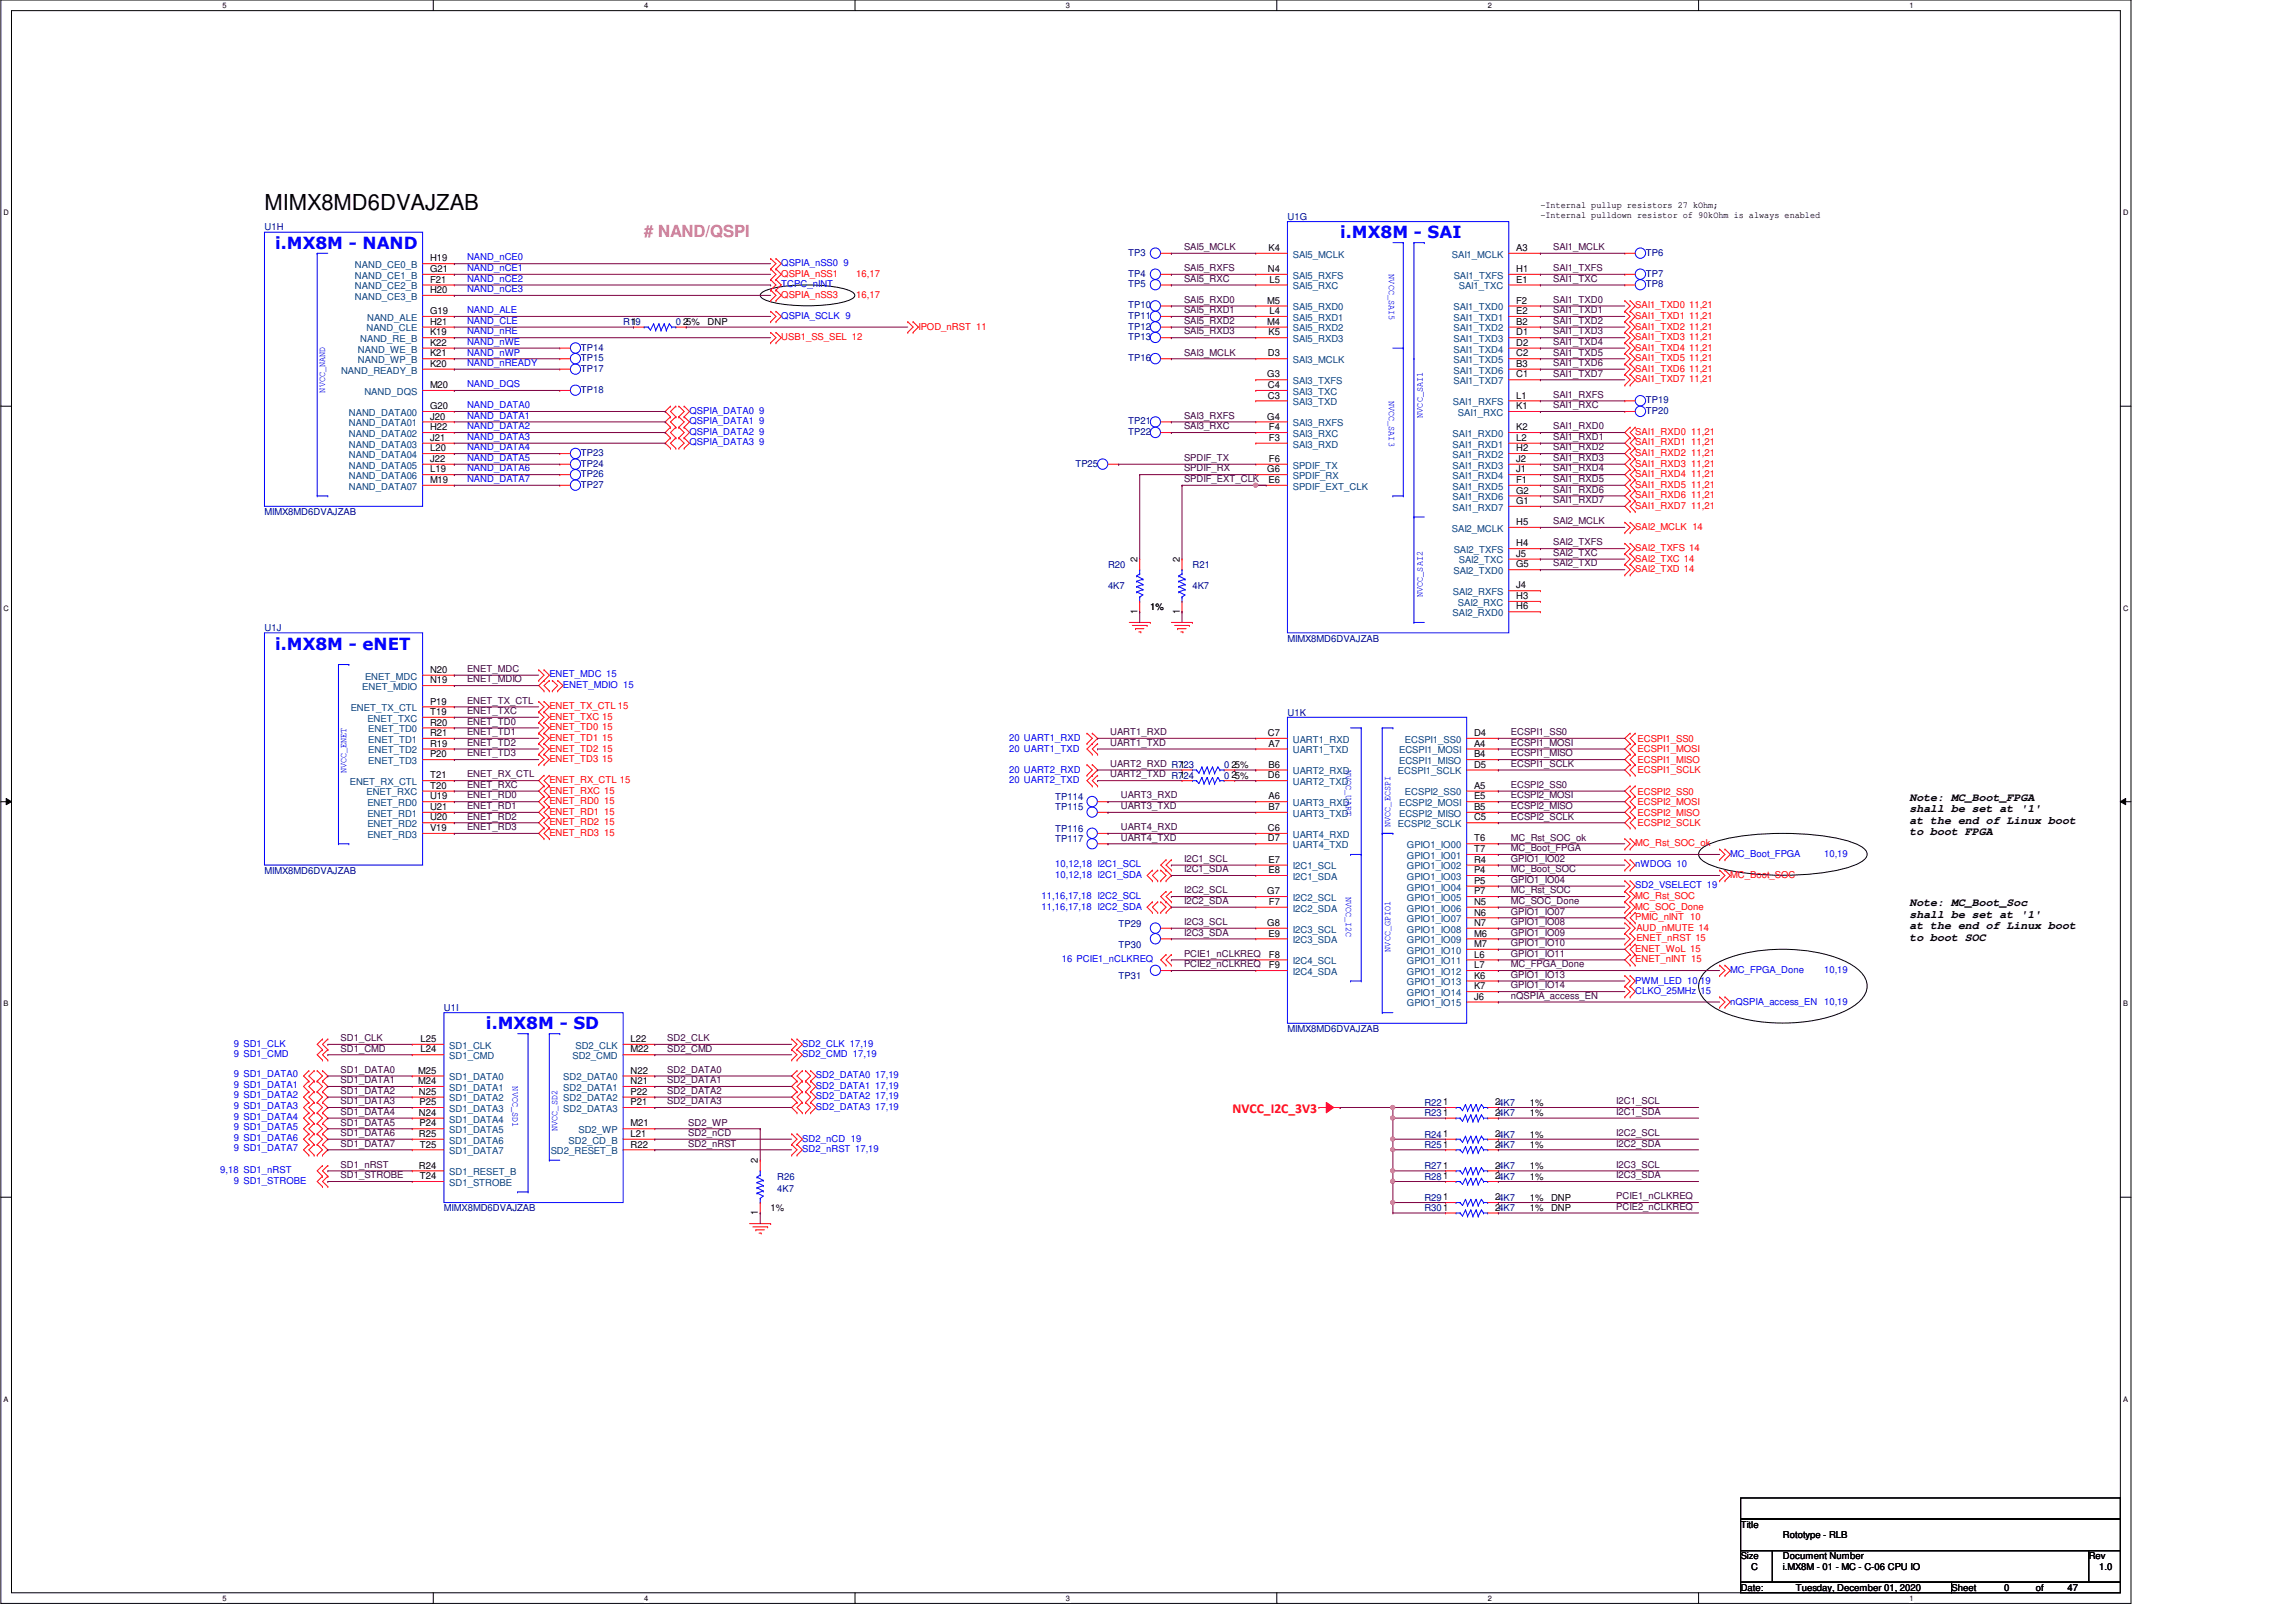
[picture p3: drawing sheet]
<svg xmlns="http://www.w3.org/2000/svg" width="420mm" height="297mm" viewBox="0 0 420 297" stroke-linecap="round" stroke-linejoin="round" font-family="sans-serif">
<defs><g id="words">
<text font-size="4" x="48.4" y="38.4">MIMX8MD6DVAJZAB</text>
<g font-size="3" fill="#00f">
<text x="50.4" y="45.6">i.MX8M - NAND</text>
<text x="245.4" y="43.6">i.MX8M - SAI</text>
<text x="50.4" y="118.9">i.MX8M - eNET</text>
<text x="89" y="188.4">i.MX8M - SD</text>
</g>
<text font-size="3" fill="#f0f" x="117.9" y="43.4"># NAND/QSPI</text>
<text font-size="2.5" fill="#f00" x="225.6" y="203.7">NVCC_I2C_3V3</text>
<g font-size="2.1">
<text x="349.6" y="146.6">Note: MC_Boot_FPGA</text>
<text x="349.6" y="148.7">shall be set at '1'</text>
<text x="349.6" y="150.8">at the end of Linux boot</text>
<text x="349.6" y="152.9">to boot FPGA</text>
<text x="349.6" y="165.9">Note: MC_Boot_Soc</text>
<text x="349.6" y="168">shall be set at '1'</text>
<text x="349.6" y="170.1">at the end of Linux boot</text>
<text x="349.6" y="172.2">to boot SOC</text>
</g>
<g font-size="1.7" fill="#00007f">
<text x="235.7" y="40.2">U1G</text>
<text x="48.4" y="42.2">U1H</text>
<text x="206.5" y="46.8">TP3</text>
<text x="301.3" y="46.8">TP6</text>
<text x="206.5" y="50.7">TP4</text>
<text x="206.5" y="52.6">TP5</text>
<text x="301.3" y="50.7">TP7</text>
<text x="301.3" y="52.6">TP8</text>
<text x="114.1" y="59.5">R19</text>
<text x="123.7" y="59.5">0</text>
<text x="206.5" y="56.4">TP10</text>
<text x="206.5" y="58.4">TP11</text>
<text x="106.3" y="64.2">TP14</text>
<text x="206.5" y="60.3">TP12</text>
<text x="206.5" y="62.2">TP13</text>
<text x="106.3" y="68">TP17</text>
<text x="106.3" y="71.9">TP18</text>
<text x="106.3" y="66.1">TP15</text>
<text x="206.5" y="66.1">TP16</text>
<text x="206.5" y="77.7">TP21</text>
<text x="301.3" y="73.8">TP19</text>
<text x="301.3" y="75.7">TP20</text>
<text x="106.3" y="83.5">TP23</text>
<text x="206.5" y="79.6">TP22</text>
<text x="106.3" y="89.3">TP27</text>
<text x="106.3" y="85.4">TP24</text>
<text x="106.3" y="87.3">TP26</text>
<text x="196.9" y="85.4">TP25</text>
<text x="48.4" y="94.3">MIMX8MD6DVAJZAB</text>
<text x="202.8" y="103.9">R20</text>
<text x="202.8" y="107.8">4K7</text>
<text x="218.3" y="103.9">R21</text>
<text x="218.3" y="107.8">4K7</text>
<text x="48.4" y="115.5">U1J</text>
<text x="235.7" y="117.4">MIMX8MD6DVAJZAB</text>
<text x="235.7" y="131">U1K</text>
<text x="224.1" y="142.5">0</text>
<text x="224.1" y="140.6">0</text>
<text x="193.2" y="146.4">TP114</text>
<text x="193.2" y="148.3">TP115</text>
<text x="193.2" y="152.2">TP116</text>
<text x="193.2" y="154.1">TP117</text>
<text x="48.4" y="159.9">MIMX8MD6DVAJZAB</text>
<text x="204.8" y="169.6">TP29</text>
<text x="204.8" y="173.4">TP30</text>
<text x="204.8" y="179.2">TP31</text>
<text x="81.3" y="185">U1I</text>
<text x="235.7" y="188.9">MIMX8MD6DVAJZAB</text>
<text x="260.8" y="202.4">R221</text>
<text x="260.8" y="204.3">R231</text>
<text x="260.8" y="208.2">R241</text>
<text x="142.3" y="215.9">R26</text>
<text x="260.8" y="214">R271</text>
<text x="260.8" y="215.9">R281</text>
<text x="260.8" y="210.1">R251</text>
<text x="81.3" y="221.7">MIMX8MD6DVAJZAB</text>
<text x="142.3" y="218.2">4K7</text>
<text x="260.8" y="219.8">R291</text>
<text x="260.8" y="221.7">R301</text>
</g>
<g font-size="1.7">
<text x="282" y="38.1">-Internal pullup resistors 27 kOhm;</text>
<text x="282" y="39.8">-Internal pulldown resistor of 90kOhm is always enabled</text>
<text x="78.7" y="47.8">H19</text>
<text x="232.2" y="45.9">K4</text>
<text x="277.6" y="45.9">A3</text>
<text x="78.7" y="53.6">H20</text>
<text x="78.7" y="49.8">G21</text>
<text x="78.7" y="51.7">F21</text>
<text x="232.1" y="49.8">N4</text>
<text x="232.4" y="51.7">L5</text>
<text x="277.6" y="49.8">H1</text>
<text x="277.6" y="51.7">E1</text>
<text x="78.7" y="59.4">H21</text>
<text x="78.7" y="57.5">G19</text>
<text x="115.6" y="59.4">1</text>
<text x="125.1" y="59.4">25%</text>
<text x="129.5" y="59.5">DNP</text>
<text x="232" y="55.6">M5</text>
<text x="232" y="59.4">M4</text>
<text x="232.4" y="57.5">L4</text>
<text x="277.6" y="55.6">F2</text>
<text x="277.6" y="57.5">E2</text>
<text x="277.6" y="59.4">B2</text>
<text x="78.7" y="63.3">K22</text>
<text x="78.7" y="65.2">K21</text>
<text x="78.7" y="61.4">K19</text>
<text x="232.1" y="65.2">D3</text>
<text x="232.2" y="61.4">K5</text>
<text x="277.6" y="63.3">D2</text>
<text x="277.6" y="61.4">D1</text>
<text x="277.6" y="65.2">C2</text>
<text x="78.7" y="71">M20</text>
<text x="78.7" y="67.1">K20</text>
<text x="232" y="69.1">G3</text>
<text x="232.1" y="71">C4</text>
<text x="277.6" y="69.1">C1</text>
<text x="277.6" y="67.1">B3</text>
<text x="78.7" y="76.8">J20</text>
<text x="78.7" y="74.9">G20</text>
<text x="232" y="76.8">G4</text>
<text x="232.1" y="72.9">C3</text>
<text x="277.6" y="72.9">L1</text>
<text x="277.6" y="74.9">K1</text>
<text x="78.7" y="82.6">L20</text>
<text x="78.7" y="80.7">J21</text>
<text x="78.7" y="78.7">H22</text>
<text x="232.3" y="78.7">F4</text>
<text x="232.3" y="80.7">F3</text>
<text x="277.6" y="80.7">L2</text>
<text x="277.6" y="78.7">K2</text>
<text x="277.6" y="82.6">H2</text>
<text x="78.7" y="88.4">M19</text>
<text x="78.7" y="86.4">L19</text>
<text x="78.7" y="84.5">J22</text>
<text x="232" y="86.4">G6</text>
<text x="232.2" y="88.4">E6</text>
<text x="232.3" y="84.5">F6</text>
<text x="277.6" y="84.5">J2</text>
<text x="277.6" y="86.4">J1</text>
<text x="277.6" y="88.4">F1</text>
<text x="277.6" y="90.3">G2</text>
<text x="277.6" y="92.2">G1</text>
<text x="277.6" y="101.9">J5</text>
<text x="277.6" y="100">H4</text>
<text x="277.6" y="96.1">H5</text>
<text x="208.2" y="102.9" transform="rotate(-90 208.2 102.9)">2</text>
<text x="216" y="102.9" transform="rotate(-90 216 102.9)">2</text>
<text x="277.6" y="107.7">J4</text>
<text x="277.6" y="103.8">G5</text>
<text x="208.2" y="112.4" transform="rotate(-90 208.2 112.4)">1</text>
<text x="210.6" y="111.7">1%</text>
<text x="216" y="112.4" transform="rotate(-90 216 112.4)">1</text>
<text x="277.6" y="111.5">H6</text>
<text x="277.6" y="109.6">H3</text>
<text x="78.7" y="123.1">N20</text>
<text x="78.7" y="125.1">N19</text>
<text x="78.7" y="130.9">T19</text>
<text x="78.7" y="128.9">P19</text>
<text x="78.7" y="134.7">R21</text>
<text x="78.7" y="132.8">R20</text>
<text x="78.7" y="136.7">R19</text>
<text x="232.1" y="134.7">C7</text>
<text x="232.2" y="136.7">A7</text>
<text x="269.9" y="134.7">D4</text>
<text x="269.9" y="136.7">A4</text>
<text x="78.7" y="142.5">T21</text>
<text x="78.7" y="138.6">P20</text>
<text x="216" y="142.5">1</text>
<text x="216" y="140.5">1</text>
<text x="225.5" y="142.5">25%</text>
<text x="225.5" y="140.5">25%</text>
<text x="232.1" y="142.5">D6</text>
<text x="232.2" y="140.5">B6</text>
<text x="269.9" y="138.6">B4</text>
<text x="269.9" y="140.5">D5</text>
<text x="78.7" y="148.3">U21</text>
<text x="78.7" y="146.3">U19</text>
<text x="78.7" y="144.4">T20</text>
<text x="232.2" y="148.3">B7</text>
<text x="232.2" y="146.3">A6</text>
<text x="269.9" y="146.3">E5</text>
<text x="269.9" y="148.3">B5</text>
<text x="269.9" y="144.4">A5</text>
<text x="78.7" y="152.1">V19</text>
<text x="78.7" y="150.2">U20</text>
<text x="232.1" y="154">D7</text>
<text x="232.1" y="152.1">C6</text>
<text x="269.9" y="156">T7</text>
<text x="269.9" y="154">T6</text>
<text x="269.9" y="150.2">C5</text>
<text x="232.2" y="159.8">E8</text>
<text x="232.2" y="157.9">E7</text>
<text x="269.9" y="157.9">R4</text>
<text x="269.9" y="161.8">P5</text>
<text x="269.9" y="159.8">P4</text>
<text x="232" y="163.7">G7</text>
<text x="232.3" y="165.6">F7</text>
<text x="269.9" y="163.7">P7</text>
<text x="269.9" y="167.6">N6</text>
<text x="269.9" y="165.6">N5</text>
<text x="232" y="169.5">G8</text>
<text x="232.2" y="171.4">E9</text>
<text x="269.9" y="169.5">N7</text>
<text x="269.9" y="173.3">M7</text>
<text x="269.9" y="171.4">M6</text>
<text x="232.3" y="177.2">F9</text>
<text x="232.3" y="175.3">F8</text>
<text x="269.9" y="177.2">L7</text>
<text x="269.9" y="175.3">L6</text>
<text x="269.9" y="179.1">K6</text>
<text x="269.9" y="181.1">K7</text>
<text x="269.9" y="183">J6</text>
<text x="77" y="190.7">L25</text>
<text x="115.4" y="190.7">L22</text>
<text x="76.6" y="196.5">M25</text>
<text x="77" y="192.6">L24</text>
<text x="115.4" y="196.5">N22</text>
<text x="115.4" y="192.6">M22</text>
<text x="76.6" y="198.4">M24</text>
<text x="76.7" y="200.4">N25</text>
<text x="76.8" y="202.3">P25</text>
<text x="115.4" y="202.3">P21</text>
<text x="115.4" y="198.4">N21</text>
<text x="115.4" y="200.4">P22</text>
<text x="273.7" y="202.3">24K7</text>
<text x="280.1" y="202.4">1%</text>
<text x="76.7" y="208.1">R25</text>
<text x="76.7" y="204.2">N24</text>
<text x="76.8" y="206.2">P24</text>
<text x="115.4" y="206.2">M21</text>
<text x="115.4" y="208.1">L21</text>
<text x="273.7" y="204.2">24K7</text>
<text x="273.7" y="208.1">24K7</text>
<text x="280.1" y="204.3">1%</text>
<text x="280.1" y="208.2">1%</text>
<text x="76.7" y="213.9">R24</text>
<text x="76.9" y="215.8">T24</text>
<text x="76.9" y="210">T25</text>
<text x="115.4" y="210">R22</text>
<text x="138.8" y="212.9" transform="rotate(-90 138.8 212.9)">2</text>
<text x="273.7" y="213.9">24K7</text>
<text x="273.7" y="215.8">24K7</text>
<text x="273.7" y="210">24K7</text>
<text x="280.1" y="214">1%</text>
<text x="280.1" y="215.9">1%</text>
<text x="280.1" y="210.1">1%</text>
<text x="141.1" y="221.7">1%</text>
<text x="273.7" y="219.7">24K7</text>
<text x="273.7" y="221.6">24K7</text>
<text x="280.1" y="219.8">1%</text>
<text x="280.1" y="221.7">1%</text>
<text x="284" y="219.8">DNP</text>
<text x="284" y="221.7">DNP</text>
<text x="138.8" y="222.4" transform="rotate(-90 138.8 222.4)">1</text>
<text x="318.7" y="279.6">Title</text>
<text x="326.4" y="281.5">Rototype - RLB</text>
<text x="318.7" y="285.4">Size</text>
<text x="320.6" y="287.3">C</text>
<text x="326.4" y="285.4">Document Number</text>
<text x="326.4" y="287.3">i.MX8M - 01 - MC - C-06 CPU IO</text>
<text x="382.4" y="285.4">Rev</text>
<text x="384.3" y="287.3">1.0</text>
<text x="318.7" y="291.2">Date:</text>
<text x="328.7" y="291.2">Tuesday, December 01, 2020</text>
<text x="357.3" y="291.2">Sheet</text>
<text x="366.9" y="291.2">0</text>
<text x="372.7" y="291.2">of</text>
<text x="378.5" y="291.2">47</text>
</g>
<g font-size="1.7" fill="#00f">
<text x="85.5" y="47.7">NAND_nCE0</text>
<text x="85.5" y="49.6">NAND_nCE1</text>
<text x="85.5" y="53.5">NAND_nCE3</text>
<text x="85.5" y="51.6">NAND_nCE2</text>
<text x="143" y="48.7">QSPIA_nSS0 9</text>
<text x="143" y="52.6">TCPC_nINT</text>
<text x="254.3" y="50.2" transform="rotate(90 254.3 50.2)">NVCC_SAI5</text>
<text x="85.5" y="59.3">NAND_CLE</text>
<text x="85.5" y="57.3">NAND_ALE</text>
<text x="143" y="58.4">QSPIA_SCLK 9</text>
<text x="85.5" y="61.2">NAND_nRE</text>
<text x="85.5" y="63.1">NAND_nWE</text>
<text x="85.5" y="65.1">NAND_nWP</text>
<text x="59.6" y="71.8" transform="rotate(-90 59.6 71.8)">NVCC_NAND</text>
<text x="85.5" y="70.9">NAND_DQS</text>
<text x="85.5" y="67">NAND_nREADY</text>
<text x="85.5" y="76.6">NAND_DATA1</text>
<text x="85.5" y="74.7">NAND_DATA0</text>
<text x="126.2" y="77.7">QSPIA_DATA1 9</text>
<text x="126.2" y="75.7">QSPIA_DATA0 9</text>
<text x="254.3" y="73.4" transform="rotate(90 254.3 73.4)">NVCC_SAI3</text>
<text x="260.5" y="76.5" transform="rotate(-90 260.5 76.5)">NVCC_SAI1</text>
<text x="85.5" y="82.4">NAND_DATA4</text>
<text x="85.5" y="80.5">NAND_DATA3</text>
<text x="85.5" y="78.6">NAND_DATA2</text>
<text x="126.2" y="79.6">QSPIA_DATA2 9</text>
<text x="126.2" y="81.5">QSPIA_DATA3 9</text>
<text x="85.5" y="88.2">NAND_DATA7</text>
<text x="85.5" y="86.3">NAND_DATA6</text>
<text x="85.5" y="84.4">NAND_DATA5</text>
<text x="260.5" y="109.3" transform="rotate(-90 260.5 109.3)">NVCC_SAI2</text>
<text x="100.6" y="124">ENET_MDC 15</text>
<text x="103.1" y="125.9">ENET_MDIO 15</text>
<text x="184.7" y="137.5">20 UART1_TXD</text>
<text x="184.7" y="135.6">20 UART1_RXD</text>
<text x="63.4" y="141.5" transform="rotate(-90 63.4 141.5)">NVCC_ENET</text>
<text x="184.7" y="143.3">20 UART2_TXD</text>
<text x="184.7" y="141.4">20 UART2_RXD</text>
<text x="246.4" y="140.9" transform="rotate(90 246.4 140.9)">NVCC_UART</text>
<text x="254.5" y="151.3" transform="rotate(-90 254.5 151.3)">NVCC_ECSPI</text>
<text x="193.2" y="160.7">10,12,18 I2C1_SDA</text>
<text x="193.2" y="158.7">10,12,18 I2C1_SCL</text>
<text x="299.4" y="158.7">nWDOG 10</text>
<text x="316.8" y="156.8">MC_Boot_FPGA</text>
<text x="334" y="156.8">10,19</text>
<text x="190.7" y="166.5">11,16,17,18 I2C2_SDA</text>
<text x="190.7" y="164.5">11,16,17,18 I2C2_SCL</text>
<text x="246.4" y="164.1" transform="rotate(90 246.4 164.1)">NVCC_I2C</text>
<text x="299.4" y="162.6">SD2_VSELECT 19</text>
<text x="194.4" y="176.1">16 PCIE1_nCLKREQ</text>
<text x="254.5" y="174.2" transform="rotate(-90 254.5 174.2)">NVCC_GPIO1</text>
<text x="316.8" y="178.1">MC_FPGA_Done</text>
<text x="334" y="178.1">10,19</text>
<text x="299.4" y="180">PWM_LED 10,19</text>
<text x="299.4" y="181.9">CLKO_25MHz 15</text>
<text x="316.8" y="183.9">nQSPIA_access_EN</text>
<text x="334" y="183.9">10,19</text>
<text x="42.8" y="191.6">9 SD1_CLK</text>
<text x="146.9" y="191.6">SD2_CLK 17,19</text>
<text x="42.8" y="193.5">9 SD1_CMD</text>
<text x="42.8" y="197.2">9 SD1_DATA0</text>
<text x="146.9" y="193.5">SD2_CMD 17,19</text>
<text x="149.4" y="197.4">SD2_DATA0 17,19</text>
<text x="42.8" y="199.1">9 SD1_DATA1</text>
<text x="42.8" y="201">9 SD1_DATA2</text>
<text x="42.8" y="202.9">9 SD1_DATA3</text>
<text x="93.8" y="198.8" transform="rotate(90 93.8 198.8)">NVCC_SD1</text>
<text x="149.4" y="199.3">SD2_DATA1 17,19</text>
<text x="149.4" y="201.2">SD2_DATA2 17,19</text>
<text x="149.4" y="203.2">SD2_DATA3 17,19</text>
<text x="42.8" y="206.8">9 SD1_DATA5</text>
<text x="42.8" y="208.7">9 SD1_DATA6</text>
<text x="42.8" y="204.9">9 SD1_DATA4</text>
<text x="102.1" y="207" transform="rotate(-90 102.1 207)">NVCC_SD2</text>
<text x="146.9" y="209">SD2_nCD 19</text>
<text x="40.3" y="214.8">9,18 SD1_nRST</text>
<text x="42.8" y="210.7">9 SD1_DATA7</text>
<text x="146.9" y="210.9">SD2_nRST 17,19</text>
<text x="42.8" y="216.7">9 SD1_STROBE</text>
</g>
<g font-size="1.7" fill="#400040">
<text x="216.8" y="45.8">SAI5_MCLK</text>
<text x="284.3" y="45.8">SAI1_MCLK</text>
<text x="216.8" y="49.6">SAI5_RXFS</text>
<text x="216.8" y="51.6">SAI5_RXC</text>
<text x="284.3" y="49.6">SAI1_TXFS</text>
<text x="284.3" y="51.6">SAI1_TXC</text>
<text x="216.8" y="57.3">SAI5_RXD1</text>
<text x="216.8" y="59.3">SAI5_RXD2</text>
<text x="216.8" y="55.4">SAI5_RXD0</text>
<text x="284.3" y="55.4">SAI1_TXD0</text>
<text x="284.3" y="59.3">SAI1_TXD2</text>
<text x="284.3" y="57.3">SAI1_TXD1</text>
<text x="216.8" y="61.2">SAI5_RXD3</text>
<text x="216.8" y="65.1">SAI3_MCLK</text>
<text x="284.3" y="61.2">SAI1_TXD3</text>
<text x="284.3" y="63.1">SAI1_TXD4</text>
<text x="284.3" y="65.1">SAI1_TXD5</text>
<text x="284.3" y="67">SAI1_TXD6</text>
<text x="284.3" y="68.9">SAI1_TXD7</text>
<text x="216.8" y="76.6">SAI3_RXFS</text>
<text x="284.3" y="74.7">SAI1_RXC</text>
<text x="284.3" y="72.8">SAI1_RXFS</text>
<text x="216.8" y="78.6">SAI3_RXC</text>
<text x="284.3" y="78.6">SAI1_RXD0</text>
<text x="284.3" y="82.4">SAI1_RXD2</text>
<text x="284.3" y="80.5">SAI1_RXD1</text>
<text x="216.8" y="84.4">SPDIF_TX</text>
<text x="216.8" y="88.2">SPDIF_EXT_CLK</text>
<text x="216.8" y="86.3">SPDIF_RX</text>
<text x="284.3" y="84.4">SAI1_RXD3</text>
<text x="284.3" y="86.3">SAI1_RXD4</text>
<text x="284.3" y="88.2">SAI1_RXD5</text>
<text x="284.3" y="90.2">SAI1_RXD6</text>
<text x="284.3" y="92.1">SAI1_RXD7</text>
<text x="284.3" y="95.9">SAI2_MCLK</text>
<text x="284.3" y="99.8">SAI2_TXFS</text>
<text x="284.3" y="101.7">SAI2_TXC</text>
<text x="284.3" y="103.7">SAI2_TXD</text>
<text x="85.5" y="123">ENET_MDC</text>
<text x="85.5" y="124.9">ENET_MDIO</text>
<text x="85.5" y="130.7">ENET_TXC</text>
<text x="85.5" y="128.8">ENET_TX_CTL</text>
<text x="85.5" y="132.6">ENET_TD0</text>
<text x="85.5" y="134.5">ENET_TD1</text>
<text x="85.5" y="136.5">ENET_TD2</text>
<text x="203.2" y="134.5">UART1_RXD</text>
<text x="203.2" y="136.5">UART1_TXD</text>
<text x="276.6" y="134.5">ECSPI1_SS0</text>
<text x="276.6" y="136.5">ECSPI1_MOSI</text>
<text x="85.5" y="138.4">ENET_TD3</text>
<text x="85.5" y="142.3">ENET_RX_CTL</text>
<text x="203.2" y="140.3">UART2_RXD R723</text>
<text x="203.2" y="142.3">UART2_TXD R724</text>
<text x="276.6" y="140.3">ECSPI1_SCLK</text>
<text x="276.6" y="138.4">ECSPI1_MISO</text>
<text x="85.5" y="144.2">ENET_RXC</text>
<text x="85.5" y="146.1">ENET_RD0</text>
<text x="85.5" y="150">ENET_RD2</text>
<text x="85.5" y="148.1">ENET_RD1</text>
<text x="205.2" y="146.1">UART3_RXD</text>
<text x="205.2" y="148.1">UART3_TXD</text>
<text x="276.6" y="144.2">ECSPI2_SS0</text>
<text x="276.6" y="146.1">ECSPI2_MOSI</text>
<text x="276.6" y="150">ECSPI2_SCLK</text>
<text x="276.6" y="148.1">ECSPI2_MISO</text>
<text x="85.5" y="151.9">ENET_RD3</text>
<text x="205.2" y="151.9">UART4_RXD</text>
<text x="205.2" y="153.8">UART4_TXD</text>
<text x="276.6" y="155.8">MC_Boot_FPGA</text>
<text x="276.6" y="153.8">MC_Rst_SOC_ok</text>
<text x="216.8" y="159.6">I2C1_SDA</text>
<text x="216.8" y="157.7">I2C1_SCL</text>
<text x="276.6" y="157.7">GPIO1_IO02</text>
<text x="276.6" y="159.6">MC_Boot_SOC</text>
<text x="276.6" y="161.6">GPIO1_IO04</text>
<text x="216.8" y="163.5">I2C2_SCL</text>
<text x="216.8" y="165.4">I2C2_SDA</text>
<text x="276.6" y="163.5">MC_Rst_SOC</text>
<text x="276.6" y="165.4">MC_SOC_Done</text>
<text x="276.6" y="167.4">GPIO1_IO07</text>
<text x="216.8" y="169.3">I2C3_SCL</text>
<text x="216.8" y="171.2">I2C3_SDA</text>
<text x="276.6" y="169.3">GPIO1_IO08</text>
<text x="276.6" y="171.2">GPIO1_IO09</text>
<text x="276.6" y="173.1">GPIO1_IO10</text>
<text x="216.8" y="175.1">PCIE1_nCLKREQ</text>
<text x="216.8" y="177">PCIE2_nCLKREQ</text>
<text x="276.6" y="175.1">GPIO1_IO11</text>
<text x="276.6" y="177">MC_FPGA_Done</text>
<text x="276.6" y="178.9">GPIO1_IO13</text>
<text x="276.6" y="180.9">GPIO1_IO14</text>
<text x="276.6" y="182.8">nQSPIA_access_EN</text>
<text x="62.3" y="190.5">SD1_CLK</text>
<text x="122.2" y="190.5">SD2_CLK</text>
<text x="62.3" y="192.4">SD1_CMD</text>
<text x="62.3" y="196.3">SD1_DATA0</text>
<text x="122.2" y="192.4">SD2_CMD</text>
<text x="122.2" y="196.3">SD2_DATA0</text>
<text x="62.3" y="198.2">SD1_DATA1</text>
<text x="62.3" y="200.2">SD1_DATA2</text>
<text x="62.3" y="202.1">SD1_DATA3</text>
<text x="122.2" y="198.2">SD2_DATA1</text>
<text x="122.2" y="200.2">SD2_DATA2</text>
<text x="122.2" y="202.1">SD2_DATA3</text>
<text x="295.9" y="202.1">I2C1_SCL</text>
<text x="62.3" y="204">SD1_DATA4</text>
<text x="62.3" y="206">SD1_DATA5</text>
<text x="62.3" y="207.9">SD1_DATA6</text>
<text x="62.3" y="209.8">SD1_DATA7</text>
<text x="126" y="209.8">SD2_nRST</text>
<text x="126" y="207.9">SD2_nCD</text>
<text x="126" y="206">SD2_WP</text>
<text x="295.9" y="204">I2C1_SDA</text>
<text x="295.9" y="207.9">I2C2_SCL</text>
<text x="295.9" y="209.8">I2C2_SDA</text>
<text x="62.3" y="213.7">SD1_nRST</text>
<text x="62.3" y="215.6">SD1_STROBE</text>
<text x="295.9" y="213.7">I2C3_SCL</text>
<text x="295.9" y="215.6">I2C3_SDA</text>
<text x="295.9" y="219.5">PCIE1_nCLKREQ</text>
<text x="295.9" y="221.4">PCIE2_nCLKREQ</text>
</g>
<g font-size="1.7" fill="#00407f">
<text x="236.7" y="47.2">SAI5_MCLK</text>
<text x="265.8" y="47.2">SAI1_MCLK</text>
<text x="65" y="49.1">NAND_CE0_B</text>
<text x="65" y="51">NAND_CE1_B</text>
<text x="65" y="53">NAND_CE2_B</text>
<text x="236.7" y="51">SAI5_RXFS</text>
<text x="236.7" y="53">SAI5_RXC</text>
<text x="266.1" y="51">SAI1_TXFS</text>
<text x="267.1" y="53">SAI1_TXC</text>
<text x="65" y="54.9">NAND_CE3_B</text>
<text x="67.2" y="58.7">NAND_ALE</text>
<text x="236.7" y="56.8">SAI5_RXD0</text>
<text x="236.7" y="58.7">SAI5_RXD1</text>
<text x="266.1" y="56.8">SAI1_TXD0</text>
<text x="266.1" y="58.7">SAI1_TXD1</text>
<text x="65.5" y="64.5">NAND_WE_B</text>
<text x="65.9" y="62.6">NAND_RE_B</text>
<text x="67.1" y="60.7">NAND_CLE</text>
<text x="236.7" y="60.7">SAI5_RXD2</text>
<text x="236.7" y="62.6">SAI5_RXD3</text>
<text x="266.1" y="64.5">SAI1_TXD4</text>
<text x="266.1" y="62.6">SAI1_TXD3</text>
<text x="266.1" y="60.7">SAI1_TXD2</text>
<text x="62.4" y="68.4">NAND_READY_B</text>
<text x="65.5" y="66.5">NAND_WP_B</text>
<text x="236.7" y="70.3">SAI3_TXFS</text>
<text x="236.7" y="66.5">SAI3_MCLK</text>
<text x="266.1" y="66.5">SAI1_TXD5</text>
<text x="266.1" y="70.3">SAI1_TXD7</text>
<text x="266.1" y="68.4">SAI1_TXD6</text>
<text x="63.9" y="76.1">NAND_DATA00</text>
<text x="66.7" y="72.3">NAND_DQS</text>
<text x="236.7" y="74.2">SAI3_TXD</text>
<text x="236.7" y="72.3">SAI3_TXC</text>
<text x="266" y="74.2">SAI1_RXFS</text>
<text x="266.9" y="76.1">SAI1_RXC</text>
<text x="63.9" y="83.8">NAND_DATA04</text>
<text x="63.9" y="81.9">NAND_DATA03</text>
<text x="63.9" y="78">NAND_DATA01</text>
<text x="63.9" y="80">NAND_DATA02</text>
<text x="236.7" y="78">SAI3_RXFS</text>
<text x="236.7" y="80">SAI3_RXC</text>
<text x="236.7" y="81.9">SAI3_RXD</text>
<text x="265.9" y="81.9">SAI1_RXD1</text>
<text x="265.9" y="80">SAI1_RXD0</text>
<text x="265.9" y="83.8">SAI1_RXD2</text>
<text x="63.9" y="89.6">NAND_DATA07</text>
<text x="63.9" y="87.7">NAND_DATA06</text>
<text x="63.9" y="85.8">NAND_DATA05</text>
<text x="236.7" y="87.7">SPDIF_RX</text>
<text x="236.7" y="85.8">SPDIF_TX</text>
<text x="236.7" y="89.6">SPDIF_EXT_CLK</text>
<text x="265.9" y="85.8">SAI1_RXD3</text>
<text x="265.9" y="87.7">SAI1_RXD4</text>
<text x="265.9" y="89.6">SAI1_RXD5</text>
<text x="265.9" y="91.6">SAI1_RXD6</text>
<text x="265.9" y="93.5">SAI1_RXD7</text>
<text x="265.8" y="97.3">SAI2_MCLK</text>
<text x="266.1" y="101.2">SAI2_TXFS</text>
<text x="266.1" y="105.1">SAI2_TXD0</text>
<text x="267.1" y="103.1">SAI2_TXC</text>
<text x="265.9" y="112.8">SAI2_RXD0</text>
<text x="266" y="108.9">SAI2_RXFS</text>
<text x="266.9" y="110.9">SAI2_RXC</text>
<text x="66.8" y="124.4">ENET_MDC</text>
<text x="64.2" y="130.2">ENET_TX_CTL</text>
<text x="66.3" y="126.3">ENET_MDIO</text>
<text x="67.3" y="132.1">ENET_TXC</text>
<text x="67.4" y="135.9">ENET_TD1</text>
<text x="67.4" y="134">ENET_TD0</text>
<text x="67.4" y="137.9">ENET_TD2</text>
<text x="236.7" y="135.9">UART1_RXD</text>
<text x="236.7" y="137.9">UART1_TXD</text>
<text x="256.1" y="137.9">ECSPI1_MOSI</text>
<text x="257.2" y="135.9">ECSPI1_SS0</text>
<text x="64" y="143.7">ENET_RX_CTL</text>
<text x="67.4" y="139.8">ENET_TD3</text>
<text x="236.7" y="143.7">UART2_TXD</text>
<text x="236.7" y="141.7">UART2_RXD</text>
<text x="255.9" y="141.7">ECSPI1_SCLK</text>
<text x="256.1" y="139.8">ECSPI1_MISO</text>
<text x="67.1" y="145.6">ENET_RXC</text>
<text x="67.3" y="149.5">ENET_RD1</text>
<text x="67.3" y="147.5">ENET_RD0</text>
<text x="236.7" y="149.5">UART3_TXD</text>
<text x="236.7" y="147.5">UART3_RXD</text>
<text x="256.1" y="147.5">ECSPI2_MOSI</text>
<text x="256.1" y="149.5">ECSPI2_MISO</text>
<text x="257.2" y="145.6">ECSPI2_SS0</text>
<text x="67.3" y="153.3">ENET_RD3</text>
<text x="67.3" y="151.4">ENET_RD2</text>
<text x="236.7" y="155.2">UART4_TXD</text>
<text x="236.7" y="153.3">UART4_RXD</text>
<text x="255.9" y="151.4">ECSPI2_SCLK</text>
<text x="257.6" y="155.2">GPIO1_IO00</text>
<text x="236.7" y="161">I2C1_SDA</text>
<text x="236.7" y="159.1">I2C1_SCL</text>
<text x="257.6" y="157.2">GPIO1_IO01</text>
<text x="257.6" y="159.1">GPIO1_IO02</text>
<text x="257.6" y="161">GPIO1_IO03</text>
<text x="236.7" y="164.9">I2C2_SCL</text>
<text x="236.7" y="166.8">I2C2_SDA</text>
<text x="257.6" y="164.9">GPIO1_IO05</text>
<text x="257.6" y="163">GPIO1_IO04</text>
<text x="257.6" y="166.8">GPIO1_IO06</text>
<text x="236.7" y="170.7">I2C3_SCL</text>
<text x="236.7" y="172.6">I2C3_SDA</text>
<text x="257.6" y="170.7">GPIO1_IO08</text>
<text x="257.6" y="168.8">GPIO1_IO07</text>
<text x="257.6" y="172.6">GPIO1_IO09</text>
<text x="236.7" y="178.4">I2C4_SDA</text>
<text x="236.7" y="176.5">I2C4_SCL</text>
<text x="257.6" y="174.5">GPIO1_IO10</text>
<text x="257.6" y="178.4">GPIO1_IO12</text>
<text x="257.6" y="176.5">GPIO1_IO11</text>
<text x="257.6" y="182.3">GPIO1_IO14</text>
<text x="257.6" y="180.3">GPIO1_IO13</text>
<text x="257.6" y="184.2">GPIO1_IO15</text>
<text x="82.2" y="191.9">SD1_CLK</text>
<text x="105.4" y="191.9">SD2_CLK</text>
<text x="82.2" y="197.7">SD1_DATA0</text>
<text x="82.2" y="193.8">SD1_CMD</text>
<text x="103.1" y="197.7">SD2_DATA0</text>
<text x="104.8" y="193.8">SD2_CMD</text>
<text x="82.2" y="203.5">SD1_DATA3</text>
<text x="82.2" y="201.6">SD1_DATA2</text>
<text x="82.2" y="199.6">SD1_DATA1</text>
<text x="103.1" y="203.5">SD2_DATA3</text>
<text x="103.1" y="199.6">SD2_DATA1</text>
<text x="103.1" y="201.6">SD2_DATA2</text>
<text x="82.2" y="209.3">SD1_DATA6</text>
<text x="82.2" y="207.4">SD1_DATA5</text>
<text x="82.2" y="205.4">SD1_DATA4</text>
<text x="104.1" y="209.3">SD2_CD_B</text>
<text x="105.9" y="207.4">SD2_WP</text>
<text x="82.2" y="211.2">SD1_DATA7</text>
<text x="82.2" y="215.1">SD1_RESET_B</text>
<text x="100.8" y="211.2">SD2_RESET_B</text>
<text x="82.2" y="217">SD1_STROBE</text>
</g>
<g font-size="1.7" fill="#f00">
<text x="143" y="50.7">QSPIA_nSS1</text>
<text x="156.7" y="50.7">16,17</text>
<text x="143" y="54.5">QSPIA_nSS3</text>
<text x="156.7" y="54.5">16,17</text>
<text x="299.4" y="56.4">SAI1_TXD0 11,21</text>
<text x="299.4" y="58.4">SAI1_TXD1 11,21</text>
<text x="143" y="62.2">USB1_SS_SEL 12</text>
<text x="168.1" y="60.3">IPOD_nRST 11</text>
<text x="299.4" y="60.3">SAI1_TXD2 11,21</text>
<text x="299.4" y="62.2">SAI1_TXD3 11,21</text>
<text x="299.4" y="64.2">SAI1_TXD4 11,21</text>
<text x="299.4" y="66.1">SAI1_TXD5 11,21</text>
<text x="299.4" y="68">SAI1_TXD6 11,21</text>
<text x="299.4" y="70">SAI1_TXD7 11,21</text>
<text x="299.4" y="79.6">SAI1_RXD0 11,21</text>
<text x="299.4" y="81.5">SAI1_RXD1 11,21</text>
<text x="299.4" y="83.5">SAI1_RXD2 11,21</text>
<text x="299.4" y="85.4">SAI1_RXD3 11,21</text>
<text x="299.4" y="87.3">SAI1_RXD4 11,21</text>
<text x="299.4" y="89.3">SAI1_RXD5 11,21</text>
<text x="299.4" y="91.2">SAI1_RXD6 11,21</text>
<text x="299.4" y="93.1">SAI1_RXD7 11,21</text>
<text x="299.4" y="97">SAI2_MCLK 14</text>
<text x="299.4" y="100.8">SAI2_TXFS 14</text>
<text x="299.4" y="104.7">SAI2_TXD 14</text>
<text x="299.4" y="102.8">SAI2_TXC 14</text>
<text x="100.6" y="129.8">ENET_TX_CTL 15</text>
<text x="100.6" y="131.7">ENET_TXC 15</text>
<text x="100.6" y="133.6">ENET_TD0 15</text>
<text x="100.6" y="135.6">ENET_TD1 15</text>
<text x="100.6" y="137.5">ENET_TD2 15</text>
<text x="299.8" y="135.8">ECSPI1_SS0</text>
<text x="299.8" y="137.7">ECSPI1_MOSI</text>
<text x="100.6" y="139.4">ENET_TD3 15</text>
<text x="100.6" y="143.3">ENET_RX_CTL 15</text>
<text x="299.8" y="139.7">ECSPI1_MISO</text>
<text x="299.8" y="141.6">ECSPI1_SCLK</text>
<text x="100.6" y="145.2">ENET_RXC 15</text>
<text x="100.6" y="147.2">ENET_RD0 15</text>
<text x="100.6" y="149.1">ENET_RD1 15</text>
<text x="299.8" y="145.5">ECSPI2_SS0</text>
<text x="299.8" y="147.4">ECSPI2_MOSI</text>
<text x="299.8" y="149.3">ECSPI2_MISO</text>
<text x="100.6" y="151">ENET_RD2 15</text>
<text x="100.6" y="153">ENET_RD3 15</text>
<text x="299.4" y="154.9">MC_Rst_SOC_ok</text>
<text x="299.8" y="151.2">ECSPI2_SCLK</text>
<text x="316.8" y="160.7">MC_Boot_SOC</text>
<text x="299.4" y="166.5">MC_SOC_Done</text>
<text x="299.4" y="164.5">MC_Rst_SOC</text>
<text x="299.4" y="168.4">PMIC_nINT 10</text>
<text x="299.6" y="170.3">AUD_nMUTE 14</text>
<text x="299.6" y="172.3">ENET_nRST 15</text>
<text x="299.4" y="174.2">ENET_WoL 15</text>
<text x="299.4" y="176.1">ENET_nINT 15</text>
</g>
<g font-size="1.4">
<text x="40.7" y="1.4">5</text>
<text x="117.9" y="1.4">4</text>
<text x="195.1" y="1.4">3</text>
<text x="272.4" y="1.4">2</text>
<text x="349.6" y="1.4">1</text>
<text x=".7" y="39.4">D</text>
<text x="388.7" y="39.4">D</text>
<text x=".7" y="111.8">C</text>
<text x="388.7" y="111.8">C</text>
<text x=".7" y="184.1">B</text>
<text x="388.7" y="184.1">B</text>
<text x=".7" y="256.5">A</text>
<text x="388.7" y="256.5">A</text>
<text x="40.7" y="292.9">5</text>
<text x="117.9" y="292.9">4</text>
<text x="195.1" y="292.9">3</text>
<text x="272.4" y="292.9">2</text>
<text x="349.6" y="292.9">1</text>
</g>
</g></defs>
<path d="M.2 0h389.9v293.5h-389.9zM2.1 1.9h386.1v289.6h-386.1z" fill="none" stroke="#000" stroke-width=".18"/>
<g fill="#fff">
<path d="M40.7 .2h.8v1.5h-.8z"/>
<path d="M40.7 291.7h.8v1.5h-.8z"/>
</g>
<path d="M79.3 0v1.9M79.3 291.5v2" fill="none" stroke="#000" stroke-width=".18"/>
<g fill="#fff">
<path d="M117.9 .2h.8v1.5h-.8z"/>
<path d="M117.9 291.7h.8v1.5h-.8z"/>
</g>
<path d="M156.5 0v1.9M156.5 291.5v2" fill="none" stroke="#000" stroke-width=".18"/>
<g fill="#fff">
<path d="M195.1 .2h.8v1.5h-.8z"/>
<path d="M195.1 291.7h.8v1.5h-.8z"/>
</g>
<path d="M233.8 0v1.9M233.8 291.5v2" fill="none" stroke="#000" stroke-width=".18"/>
<g fill="#fff">
<path d="M272.4 .2h.7v1.5h-.7z"/>
<path d="M272.4 291.7h.7v1.5h-.7z"/>
</g>
<path d="M311 0v1.9M311 291.5v2" fill="none" stroke="#000" stroke-width=".18"/>
<g fill="#fff">
<path d="M349.6 .2h.7v1.5h-.7z"/>
<path d="M349.6 291.7h.7v1.5h-.7z"/>
<path d="M.7 38.1h.9v1.6h-.9z"/>
<path d="M388.7 38.1h1v1.6h-1z"/>
<path d="M.7 110.5h.9v1.6h-.9z"/>
<path d="M388.7 110.5h1v1.6h-1z"/>
</g>
<path d="M.2 74.3h1.9M388.2 74.3h1.9" fill="none" stroke="#000" stroke-width=".18"/>
<g fill="#fff">
<path d="M.7 182.9h.9v1.5h-.9z"/>
<path d="M388.7 182.9h.9v1.5h-.9z"/>
</g>
<path d="M.2 146.7h1.9M1.1 146.1l1 .6-1 .6zM388.2 146.7l1-.6v1.2zM388.2 146.7h1.9" fill="none" stroke="#000" stroke-width=".18"/>
<path d="M1.1 146.1l1 .6-1 .6zM388.2 146.7l1-.6v1.2z" fill="#000"/>
<g fill="#fff">
<path d="M.7 255.3h.9v1.5h-.9z"/>
<path d="M388.7 255.3h.9v1.5h-.9z"/>
</g>
<path d="M139.3 53.7a8.1 8.1 0 0 1 4.5-1.3 29.2 29.2 0 0 1 11.7 .8l.9 .5 .1 .4a2 2 0 0 1-1.7 1.1 31.1 31.1 0 0 1-14 0 1.99 1.99 0 0 1-1.6-1.1zM311.4 155.4a12.9 12.9 0 0 1 6.2-2.2 54.1 54.1 0 0 1 20.3 .6 6.8 6.8 0 0 1 3.8 2.1 1.46 1.46 0 0 1-.9 1.8 25.8 25.8 0 0 1-10.6 2.4 46.3 46.3 0 0 1-16.5-1.6 4.7 4.7 0 0 1-2.6-1.7l-.1-.5 .1-.4zM312.5 177.5a19.1 19.1 0 0 1 10.3-3.6 28.9 28.9 0 0 1 15.6 2.4 5.3 5.3 0 0 1 3.4 4.2 5.4 5.4 0 0 1-3.4 4.2 29 29 0 0 1-17.2 2.1 18.1 18.1 0 0 1-8.7-3.4 3.6 3.6 0 0 1 0-5.9zM.2 219.1h1.9M388.2 219.1h1.9" fill="none" stroke="#000" stroke-width=".18"/>
<path d="M244 202.7h1.4M245.4 202.7h.1" fill="none" stroke="#f00" stroke-width=".18"/>
<path d="M242.8 201.8l1.4 .9-1.4 1z" fill-rule="evenodd" fill="#f00"/>
<g fill="none" stroke="#f00" stroke-width=".18">
<path d="M77.4 59.9h5.8M77.4 54.1h5.8M77.4 48.3h5.8M77.4 50.2h5.8M77.4 57.9h5.8M77.4 52.2h5.8M83.2 59.9h.1M83.2 54.1h.1M83.2 48.3h.1M83.2 50.2h.1M83.2 57.9h.1M83.2 52.2h.1"/>
<path d="M116 59.9h.1M116 59.9h1.9M123.7 59.9h1.9M125.6 59.9h.1M141.1 47.3h.1M141.1 49.2h.1M141.1 57h.1M141.1 58.9h.1M141.1 51.2h.1M141.1 53.1h.1M141.1 55h.1M141.1 47.3l1 1-1 .9"/>
<path d="M141.1 57l1 .9-1 1M141.1 49.2l1 1-1 1M141.1 51.2l1 1-1 .9M141.1 53.1l1 1-1 .9M142.1 47.3h.1M142.1 49.2h.1M142.1 57h.1M142.1 58.9h.1M142.1 51.2h.1M142.1 53.1h.1M142.1 55h.1M142.1 57l.9 .9-.9 1"/>
<path d="M142.1 53.1l.9 1-.9 .9M142.1 47.3l.9 1-.9 .9M142.1 49.2l.9 1-.9 1M142.1 51.2l.9 1-.9 .9M166.2 58.9h.1M166.2 58.9l1 1-1 .9M167.2 58.9h.1M167.2 58.9l.9 1-.9 .9M212.5 56h1.9M212.5 59.9h1.9M212.5 50.2h1.9M212.5 57.9h1.9"/>
<path d="M212.5 52.2h1.9M212.5 46.4h1.9M214.4 56h.1M214.4 57.9h.1M214.4 59.9h.1M214.4 46.4h.1M214.4 50.2h.1M214.4 52.2h.1M229.9 50.2h.1M229.9 56h.1M229.9 59.9h.1M229.9 52.2h.1"/>
<path d="M229.9 57.9h.1M229.9 46.4h.1M229.9 56h5.8M229.9 59.9h5.8M229.9 50.2h5.8M229.9 57.9h5.8M229.9 52.2h5.8M229.9 46.4h5.8M276.2 56h5.8M276.2 59.9h5.8M276.2 50.2h5.8M276.2 57.9h5.8"/>
<path d="M276.2 52.2h5.8M276.2 46.4h5.8M282 50.2h.1M282 56h.1M282 57.9h.1M282 52.2h.1M282 59.9h.1M282 46.4h.1M297.5 55h.1M297.5 57h.1M297.5 58.9h.1M297.5 46.4h.1"/>
<path d="M297.5 50.2h.1M297.5 52.2h.1M297.5 55l.9 1-.9 1M297.5 57l.9 .9-.9 1M297.5 58.9l.9 1-.9 .9M297.5 50.2h1.9M297.5 52.2h1.9M297.5 46.4h1.9M298.4 57h.1M298.4 55h.1M298.4 58.9h.1M298.4 55l1 1-1 1"/>
<path d="M298.4 57l1 .9-1 1M298.4 58.9l1 1-1 .9M77.4 71.5h5.8M77.4 63.7h5.8M77.4 65.7h5.8M77.4 67.6h5.8M77.4 61.8h5.8M77.4 77.2h5.8M77.4 79.2h5.8M77.4 75.3h5.8M83.2 71.5h.1M83.2 63.7h.1"/>
<path d="M83.2 65.7h.1M83.2 67.6h.1M83.2 61.8h.1M83.2 77.2h.1M83.2 79.2h.1M83.2 75.3h.1M102.5 67.6h.1M102.5 71.5h.1M102.5 63.7h.1M102.5 65.7h.1M102.5 71.5h1.9M102.5 63.7h1.9"/>
<path d="M102.5 65.7h1.9M102.5 67.6h1.9M122.8 78.2h.1M122.8 76.3h.1M122.8 74.3h.1M122.8 76.3l-1 .9 1 1M122.8 78.2l-1 1 1 .9M122.8 74.3l-1 1 1 1M123.7 76.3h.1M123.7 78.2h.1M123.7 74.3h.1M123.7 76.3l-.9 .9 .9 1"/>
<path d="M123.7 78.2l-.9 1 .9 .9M123.7 74.3l-.9 1 .9 1M124.3 76.3h.1M124.3 78.2h.1M124.3 74.3h.1M124.3 76.3l1 .9-1 1M124.3 78.2l1 1-1 .9M124.3 74.3l1 1-1 1M125.3 78.2h.1M125.3 76.3h.1M125.3 74.3h.1M125.3 76.3l.9 .9-.9 1"/>
<path d="M125.3 78.2l.9 1-.9 .9M125.3 74.3l.9 1-.9 1M141.1 62.7h.1M141.1 60.8h.1M141.1 60.8l1 1-1 .9M142.1 60.8h.1M142.1 62.7h.1M142.1 60.8l.9 1-.9 .9M166.2 60.8h.1M167.2 60.8h.1M212.5 65.7h1.9M212.5 61.8h1.9"/>
<path d="M212.5 77.2h1.9M212.5 79.2h1.9M214.4 61.8h.1M214.4 65.7h.1M214.4 77.2h.1M214.4 79.2h.1M229.9 61.8h.1M229.9 77.2h.1M229.9 69.5h.1M229.9 79.2h.1M229.9 65.7h.1M229.9 73.4h.1"/>
<path d="M229.9 71.5h.1M229.9 71.5h5.8M229.9 65.7h5.8M229.9 61.8h5.8M229.9 77.2h5.8M229.9 79.2h5.8M229.9 73.4h5.8M229.9 69.5h5.8M276.2 63.7h5.8M276.2 65.7h5.8M276.2 67.6h5.8M276.2 61.8h5.8"/>
<path d="M276.2 79.2h5.8M276.2 75.3h5.8M276.2 73.4h5.8M276.2 69.5h5.8M282 73.4h.1M282 79.2h.1M282 75.3h.1M282 63.7h.1M282 61.8h.1M282 65.7h.1M282 69.5h.1M282 67.6h.1"/>
<path d="M297.5 60.8h.1M297.5 62.7h.1M297.5 64.7h.1M297.5 66.6h.1M297.5 68.5h.1M297.5 70.5h.1M297.5 73.4h.1M297.5 75.3h.1M297.5 60.8l.9 1-.9 .9M297.5 62.7l.9 1-.9 1M297.5 64.7l.9 1-.9 .9M297.5 66.6l.9 1-.9 .9"/>
<path d="M297.5 68.5l.9 1-.9 1M297.5 75.3h1.9M297.5 73.4h1.9M298.4 60.8h.1M298.4 62.7h.1M298.4 64.7h.1M298.4 66.6h.1M298.4 68.5h.1M298.4 70.5h.1M298.4 78.2h.1M298.4 60.8l1 1-1 .9M298.4 62.7l1 1-1 1"/>
<path d="M298.4 64.7l1 1-1 .9M298.4 66.6l1 1-1 .9M298.4 68.5l1 1-1 1M298.4 78.2l-.9 1 .9 .9M299.4 78.2h.1M299.4 78.2l-1 1 1 .9M77.4 88.8h5.8M77.4 83h5.8M77.4 86.9h5.8M77.4 85h5.8M77.4 81.1h5.8M83.2 88.8h.1"/>
<path d="M83.2 83h.1M83.2 86.9h.1M83.2 85h.1M83.2 81.1h.1M102.5 88.8h.1M102.5 83h.1M102.5 85h.1M102.5 86.9h.1M102.5 88.8h1.9M102.5 83h1.9M102.5 86.9h1.9M102.5 85h1.9"/>
<path d="M122.8 80.1h.1M122.8 82h.1M122.8 80.1l-1 1 1 .9M123.7 80.1h.1M123.7 82h.1M123.7 80.1l-.9 1 .9 .9M124.3 80.1h.1M124.3 82h.1M124.3 80.1l1 1-1 .9M125.3 80.1h.1M125.3 82h.1M125.3 80.1l.9 1-.9 .9"/>
<path d="M202.8 85h2M204.8 85h.1M229.9 86.9h.1M229.9 85h.1M229.9 81.1h.1M229.9 88.8h.1M229.9 88.8h5.8M229.9 86.9h5.8M229.9 85h5.8M229.9 81.1h5.8M276.2 88.8h5.8M276.2 83h5.8"/>
<path d="M276.2 86.9h5.8M276.2 85h5.8M276.2 81.1h5.8M276.2 96.5h5.8M276.2 90.8h5.8M276.2 92.7h5.8M282 81.1h.1M282 85h.1M282 86.9h.1M282 83h.1M282 96.5h.1M282 90.8h.1"/>
<path d="M282 92.7h.1M282 88.8h.1M297.5 95.6h.1M297.5 97.5h.1M297.5 99.4h.1M297.5 95.6l.9 .9-.9 1M297.5 99.4l.9 1-.9 .9M298.4 80.1h.1M298.4 82h.1M298.4 84h.1M298.4 85.9h.1M298.4 87.8h.1"/>
<path d="M298.4 89.8h.1M298.4 91.7h.1M298.4 93.6h.1M298.4 97.5h.1M298.4 95.6h.1M298.4 99.4h.1M298.4 80.1l-.9 1 .9 .9M298.4 82l-.9 1 .9 1M298.4 84l-.9 1 .9 .9M298.4 85.9l-.9 1 .9 .9M298.4 87.8l-.9 1 .9 1M298.4 89.8l-.9 1 .9 .9"/>
<path d="M298.4 91.7l-.9 1 .9 .9M298.4 95.6l1 .9-1 1M298.4 99.4l1 1-1 .9M299.4 80.1h.1M299.4 82h.1M299.4 84h.1M299.4 85.9h.1M299.4 87.8h.1M299.4 89.8h.1M299.4 91.7h.1M299.4 93.6h.1M299.4 80.1l-1 1 1 .9"/>
<path d="M299.4 82l-1 1 1 1M299.4 84l-1 1 1 .9M299.4 85.9l-1 1 1 .9M299.4 87.8l-1 1 1 1M299.4 89.8l-1 1 1 .9M299.4 91.7l-1 1 1 .9M206.7 113.9h3.9M207.3 114.5h2.7M207.9 115.1h.1M207.9 115.1h1.5M208.5 115.7h.4M208.6 112h.1"/>
<path d="M208.6 102.3h.1M208.6 102.3v2M208.6 110.1v1.9M208.9 115.7h.1M210 114.5h.1M210.6 113.9h.1M214.4 113.9h3.9M215 114.5h2.8M215.6 115.1h.1M215.6 115.1h1.6M216.2 115.7h.4M216.4 112h.1"/>
<path d="M216.4 102.3h.1M216.4 102.3v2M216.4 110.1v1.9M216.6 115.7h.1M217.8 114.5h.1M218.3 113.9h.1M276.2 112h5.8M276.2 108.1h5.8M276.2 102.3h5.8M276.2 100.4h5.8M276.2 110.1h5.8M276.2 104.3h5.8"/>
<path d="M282 112h.1M282 108.1h.1M282 102.3h.1M282 100.4h.1M282 110.1h.1M282 104.3h.1M297.5 103.3h.1M297.5 105.2h.1M297.5 101.3h.1M297.5 103.3l.9 1-.9 .9M297.5 101.3l.9 1-.9 1M298.4 105.2h.1"/>
<path d="M298.4 103.3h.1M298.4 101.3h.1M298.4 103.3l1 1-1 .9M298.4 101.3l1 1-1 1M77.4 131.3h5.8M77.4 135.1h5.8M77.4 133.2h5.8M77.4 137.1h5.8M77.4 139h5.8M77.4 129.4h5.8M77.4 123.6h5.8M77.4 125.5h5.8"/>
<path d="M83.2 131.3h.1M83.2 135.1h.1M83.2 133.2h.1M83.2 137.1h.1M83.2 139h.1M83.2 129.4h.1M83.2 123.6h.1M83.2 125.5h.1M98.6 124.5h.1M98.6 122.6h.1M98.6 128.4h.1M98.6 130.3h.1"/>
<path d="M98.6 132.2h.1M98.6 134.2h.1M98.6 136.1h.1M98.6 138h.1M98.6 140h.1M98.6 122.6l1 1-1 .9M98.6 128.4l1 1-1 .9M98.6 130.3l1 1-1 .9M98.6 132.2l1 1-1 1M98.6 134.2l1 .9-1 1M98.6 136.1l1 1-1 .9M98.6 138l1 1-1 1"/>
<path d="M99.6 126.4h.1M99.6 124.5h.1M99.6 122.6h.1M99.6 128.4h.1M99.6 130.3h.1M99.6 132.2h.1M99.6 134.2h.1M99.6 136.1h.1M99.6 138h.1M99.6 140h.1M99.6 124.5l-1 1 1 .9M99.6 122.6l1 1-1 .9"/>
<path d="M99.6 128.4l1 1-1 .9M99.6 130.3l1 1-1 .9M99.6 132.2l1 1-1 1M99.6 134.2l1 .9-1 1M99.6 136.1l1 1-1 .9M99.6 138l1 1-1 1M100.6 124.5h.1M100.6 126.4h.1M100.6 124.5l-1 1 1 .9M101.1 124.5h.1M101.1 126.4h.1M101.1 124.5l1 1-1 .9"/>
<path d="M102.1 126.4h.1M102.1 124.5h.1M102.1 124.5l1 1-1 .9M199 134.2h.1M199 136.1h.1M199 140h.1M199 134.2l1 .9-1 1M199 140l1 .9-1 1M200 138h.1M200 136.1h.1M200 134.2h.1M200 140h.1"/>
<path d="M200 140l.9 .9-1.9 2 1 .9M200 134.2l.9 .9-1.9 2 1 .9M200.9 138h.1M200.9 136.1h.1M200.9 136.1l-.9 1 .9 .9M229.9 135.1h.1M229.9 137.1h.1M229.9 135.1h5.8M229.9 137.1h5.8M268.5 135.1h5.8M268.5 137.1h5.8M268.5 139h5.8"/>
<path d="M274.3 135.1h.1M274.3 137.1h.1M274.3 139h.1M298.4 134.2h.1M298.4 136.1h.1M298.4 138h.1M298.4 140h.1M298.4 134.2l-.9 .9 .9 1M298.4 136.1l-.9 1 .9 .9M298.4 138l-.9 1 .9 1M298.4 140l-.9 .9 .9 1M299.4 136.1h.1"/>
<path d="M299.4 134.2h.1M299.4 138h.1M299.4 140h.1M299.4 134.2l-1 .9 1 1M299.4 136.1l-1 1 1 .9M299.4 138l-1 1 1 1M299.4 140l-1 .9 1 1M77.4 142.9h5.8M77.4 152.5h5.8M77.4 148.7h5.8M77.4 150.6h5.8M77.4 146.7h5.8"/>
<path d="M77.4 144.8h5.8M83.2 152.5h.1M83.2 148.7h.1M83.2 150.6h.1M83.2 146.7h.1M83.2 142.9h.1M83.2 144.8h.1M99.6 141.9h.1M99.6 143.8h.1M99.6 145.8h.1M99.6 147.7h.1M99.6 149.6h.1"/>
<path d="M99.6 151.6h.1M99.6 153.5h.1M99.6 149.6l-1 1 1 1M99.6 141.9l-1 1 1 .9M99.6 143.8l-1 1 1 1M99.6 145.8l-1 .9 1 1M99.6 147.7l-1 1 1 .9M99.6 151.6l-1 .9 1 1M100.6 143.8h.1M100.6 141.9h.1M100.6 145.8h.1M100.6 147.7h.1"/>
<path d="M100.6 149.6h.1M100.6 151.6h.1M100.6 153.5h.1M100.6 149.6l-1 1 1 1M100.6 147.7l-1 1 1 .9M100.6 141.9l-1 1 1 .9M100.6 143.8l-1 1 1 1M100.6 145.8l-1 .9 1 1M100.6 151.6l-1 .9 1 1M199 141.9h.1M200 143.8h.1M200 141.9h.1"/>
<path d="M200.9 143.8h.1M200.9 141.9h.1M200.9 141.9l-.9 1 .9 .9M200.9 152.5h1.9M200.9 148.7h1.9M200.9 146.7h1.9M200.9 154.4h1.9M202.8 146.7h.1M202.8 148.7h.1M202.8 152.5h.1M202.8 154.4h.1M211 159.3h.1"/>
<path d="M211 159.3l-1 .9 1 1M212 159.3h.1M212 159.3l-1 .9 1 1M212.5 159.3h.1M212.5 159.3l1 .9-1 1M213.5 159.3h.1M213.5 157.4h.1M213.5 159.3l.9 .9-.9 1M213.5 157.4l-1 .9 1 1M214.4 157.4h.1M214.4 159.3h.1M214.4 157.4l-.9 .9 .9 1"/>
<path d="M216.4 142.9h.1M216.4 140.9h.1M216.4 142.9h1.9M216.4 140.9h1.9M224.1 142.9h1.9M224.1 140.9h1.9M226 142.9h.1M226 140.9h.1M229.9 158.3h.1M229.9 154.4h.1M229.9 142.9h.1M229.9 152.5h.1"/>
<path d="M229.9 148.7h.1M229.9 140.9h.1M229.9 146.7h.1M229.9 142.9h5.8M229.9 152.5h5.8M229.9 148.7h5.8M229.9 146.7h5.8M229.9 154.4h5.8M229.9 158.3h5.8M229.9 140.9h5.8M268.5 148.7h5.8M268.5 150.6h5.8"/>
<path d="M268.5 146.7h5.8M268.5 144.8h5.8M268.5 154.4h5.8M268.5 156.4h5.8M268.5 158.3h5.8M268.5 140.9h5.8M274.3 156.4h.1M274.3 154.4h.1M274.3 158.3h.1M274.3 146.7h.1M274.3 150.6h.1M274.3 148.7h.1"/>
<path d="M274.3 144.8h.1M274.3 140.9h.1M297.5 157.4h.1M297.5 159.3h.1M297.5 155.4h.1M297.5 153.5h.1M297.5 157.4l.9 .9-.9 1M297.5 153.5l.9 .9-.9 1M298.4 157.4h.1M298.4 159.3h.1M298.4 155.4h.1M298.4 153.5h.1"/>
<path d="M298.4 143.8h.1M298.4 145.8h.1M298.4 147.7h.1M298.4 149.6h.1M298.4 151.6h.1M298.4 141.9h.1M298.4 157.4l1 .9-1 1M298.4 153.5l1 .9-1 1M298.4 143.8l-.9 1 .9 1M298.4 145.8l-.9 .9 .9 1M298.4 147.7l-.9 1 .9 .9M298.4 149.6l-.9 1 .9 1"/>
<path d="M299.4 145.8h.1M299.4 143.8h.1M299.4 147.7h.1M299.4 149.6h.1M299.4 151.6h.1M299.4 141.9h.1M299.4 143.8l-1 1 1 1M299.4 145.8l-1 .9 1 1M299.4 147.7l-1 1 1 .9M299.4 149.6l-1 1 1 1M314.8 159.3h.1M314.8 155.4h.1"/>
<path d="M314.8 157.4h.1M314.8 155.4l1 1-1 1M314.8 159.3l1 .9-1 1M315.8 159.3h.1M315.8 155.4h.1M315.8 157.4h.1M315.8 155.4l1 1-1 1M315.8 159.3l1 .9-1 1M211 161.2h.1M211 167h.1M211 165.1h.1M211 165.1l-1 .9 1 1"/>
<path d="M212 161.2h.1M212 165.1h.1M212 167h.1M212 165.1l-1 .9 1 1M212.5 161.2h.1M212.5 165.1h.1M212.5 167h.1M212.5 165.1l1 .9-1 1M212.5 177.6h1.9M212.5 169.9h1.9M212.5 171.8h1.9M213.5 161.2h.1"/>
<path d="M213.5 167h.1M213.5 165.1h.1M213.5 163.2h.1M213.5 174.7h.1M213.5 176.7h.1M213.5 163.2l-1 .9 1.9 1.9-.9 1M213.5 174.7l-1 1 1 1M214.4 163.2h.1M214.4 165.1h.1M214.4 174.7h.1M214.4 176.7h.1M214.4 177.6h.1"/>
<path d="M214.4 169.9h.1M214.4 171.8h.1M214.4 163.2l-.9 .9 .9 1M214.4 174.7l-.9 1 .9 1M229.9 169.9h.1M229.9 164.1h.1M229.9 177.6h.1M229.9 175.7h.1M229.9 166h.1M229.9 171.8h.1M229.9 160.2h.1M229.9 177.6h5.8"/>
<path d="M229.9 169.9h5.8M229.9 171.8h5.8M229.9 164.1h5.8M229.9 160.2h5.8M229.9 166h5.8M229.9 175.7h5.8M268.5 177.6h5.8M268.5 169.9h5.8M268.5 171.8h5.8M268.5 164.1h5.8M268.5 162.2h5.8M268.5 160.2h5.8"/>
<path d="M268.5 168h5.8M268.5 166h5.8M268.5 173.7h5.8M268.5 175.7h5.8M268.5 179.5h5.8M274.3 164.1h.1M274.3 162.2h.1M274.3 160.2h.1M274.3 169.9h.1M274.3 168h.1M274.3 166h.1M274.3 173.7h.1"/>
<path d="M274.3 171.8h.1M274.3 177.6h.1M274.3 175.7h.1M274.3 179.5h.1M297.5 161.2h.1M297.5 163.2h.1M297.5 178.6h.1M297.5 170.9h.1M297.5 168.9h.1M297.5 172.8h.1M297.5 167h.1M297.5 165.1h.1"/>
<path d="M297.5 161.2l.9 1-.9 1M297.5 178.6l.9 .9-.9 1M297.5 168.9l.9 1-.9 1M297.5 170.9l.9 .9-.9 1M297.5 165.1l.9 .9-.9 1M297.5 163.2l.9 .9-.9 1M298.4 161.2h.1M298.4 163.2h.1M298.4 178.6h.1M298.4 168.9h.1M298.4 170.9h.1M298.4 167h.1"/>
<path d="M298.4 172.8h.1M298.4 174.7h.1M298.4 176.7h.1M298.4 165.1h.1M298.4 161.2l1 1-1 1M298.4 178.6l1 .9-1 1M298.4 168.9l1 1-1 1M298.4 167l-.9 1 .9 .9M298.4 170.9l1 .9-1 1M298.4 172.8l-.9 .9 .9 1M298.4 174.7l-.9 1 .9 1M298.4 165.1l1 .9-1 1"/>
<path d="M298.4 163.2l1 .9-1 1M299.4 168.9h.1M299.4 167h.1M299.4 174.7h.1M299.4 172.8h.1M299.4 176.7h.1M299.4 167l-1 1 1 .9M299.4 172.8l-1 .9 1 1M299.4 174.7l-1 1 1 1M314.8 161.2h.1M314.8 176.7h.1M314.8 178.6h.1"/>
<path d="M314.8 176.7l1 .9-1 1M315.8 161.2h.1M315.8 176.7h.1M315.8 178.6h.1M315.8 176.7l1 .9-1 1M56.5 197.9h.1M56.5 199.8h.1M56.5 196h.1M56.5 197.9l-.9 .9 .9 1M56.5 199.8l-.9 1 .9 1M56.5 196l-.9 .9 .9 1M57.5 199.8h.1"/>
<path d="M57.5 197.9h.1M57.5 196h.1M57.5 197.9l-1 .9 1 1M57.5 199.8l-1 1 1 1M57.5 196l-1 .9 1 1M58.1 199.8h.1M58.1 197.9h.1M58.1 196h.1M58.1 197.9l.9 .9-.9 1M58.1 199.8l.9 1-.9 1M58.1 196l.9 .9-.9 1M59 192.1h.1"/>
<path d="M59 194h.1M59 197.9h.1M59 199.8h.1M59 196h.1M59 190.2h.1M59 192.1l-.9 .9 .9 1M59 197.9l1 .9-1 1M59 199.8l1 1-1 1M59 196l1 .9-1 1M59 190.2l-.9 .9 .9 1M60 192.1h.1M60 194h.1"/>
<path d="M60 190.2h.1M60 192.1l-1 .9 1 1M60 190.2l-1 .9 1 1M75.5 196.9h.1M75.5 198.8h.1M75.5 191.1h.1M75.5 193h.1M75.5 196.9h5.8M75.5 198.8h5.8M75.5 191.1h5.8M75.5 193h5.8M114.1 196.9h5.8"/>
<path d="M114.1 198.8h5.8M114.1 191.1h5.8M114.1 193h5.8M119.9 198.8h.1M119.9 196.9h.1M119.9 191.1h.1M119.9 193h.1M144.9 192.1h.1M144.9 194h.1M144.9 190.2h.1M144.9 192.1l1 .9-1 1M144.9 190.2l1 .9-1 1"/>
<path d="M145.9 192.1h.1M145.9 194h.1M145.9 197.9h.1M145.9 199.8h.1M145.9 196h.1M145.9 190.2h.1M145.9 192.1l1 .9-1 1M145.9 197.9l-1 .9 1 1M145.9 199.8l-1 1 1 1M145.9 196l-1 .9 1 1M145.9 190.2l1 .9-1 1M146.9 199.8h.1"/>
<path d="M146.9 197.9h.1M146.9 196h.1M146.9 197.9l-1 .9 1 1M146.9 199.8l-1 1 1 1M146.9 196l-1 .9 1 1M147.5 199.8h.1M147.5 197.9h.1M147.5 196h.1M147.5 197.9l.9 .9-.9 1M147.5 199.8l.9 1-.9 1M147.5 196l.9 .9-.9 1M148.4 197.9h.1"/>
<path d="M148.4 199.8h.1M148.4 196h.1M148.4 197.9l1 .9-1 1M148.4 199.8l1 1-1 1M148.4 196l1 .9-1 1M268.5 181.5h5.8M268.5 183.4h5.8M274.3 181.5h.1M274.3 183.4h.1M297.5 180.5h.1M297.5 182.5h.1M297.5 180.5l.9 1-.9 1"/>
<path d="M298.4 180.5h.1M298.4 182.5h.1M298.4 180.5l1 1-1 1M314.8 182.5h.1M314.8 184.4h.1M314.8 182.5l1 .9-1 1M315.8 182.5h.1M315.8 184.4h.1M315.8 182.5l1 .9-1 1M56.5 201.8h.1M56.5 203.7h.1M56.5 205.6h.1"/>
<path d="M56.5 207.5h.1M56.5 209.5h.1M56.5 211.4h.1M56.5 201.8l-.9 .9 .9 1M56.5 205.6l-.9 1 .9 .9M56.5 207.5l-.9 1 .9 1M56.5 203.7l-.9 .9 .9 1M56.5 209.5l-.9 .9 .9 1M57.5 201.8h.1M57.5 203.7h.1M57.5 207.5h.1M57.5 205.6h.1"/>
<path d="M57.5 209.5h.1M57.5 211.4h.1M57.5 201.8l-1 .9 1 1M57.5 205.6l-1 1 1 .9M57.5 207.5l-1 1 1 1M57.5 203.7l-1 .9 1 1M57.5 209.5l-1 .9 1 1M58.1 201.8h.1M58.1 203.7h.1M58.1 207.5h.1M58.1 205.6h.1M58.1 209.5h.1"/>
<path d="M58.1 211.4h.1M58.1 201.8l.9 .9-.9 1M58.1 205.6l.9 1-.9 .9M58.1 207.5l.9 1-.9 1M58.1 203.7l.9 .9-.9 1M58.1 209.5l.9 .9-.9 1M59 201.8h.1M59 203.7h.1M59 205.6h.1M59 207.5h.1M59 209.5h.1M59 211.4h.1"/>
<path d="M59 215.3h.1M59 217.2h.1M59 213.3h.1M59 201.8l1 .9-1 1M59 205.6l1 1-1 .9M59 207.5l1 1-1 1M59 203.7l1 .9-1 1M59 209.5l1 .9-1 1M59 215.3l-.9 .9 .9 1M59 213.3l-.9 1 .9 1M60 215.3h.1M60 217.2h.1"/>
<path d="M60 213.3h.1M60 215.3l-1 .9 1 1M60 213.3l-1 1 1 1M75.5 216.2h.1M75.5 210.4h.1M75.5 208.5h.1M75.5 214.3h.1M75.5 202.7h.1M75.5 206.6h.1M75.5 204.6h.1M75.5 200.8h.1M75.5 202.7h5.8"/>
<path d="M75.5 214.3h5.8M75.5 216.2h5.8M75.5 210.4h5.8M75.5 208.5h5.8M75.5 206.6h5.8M75.5 204.6h5.8M75.5 200.8h5.8M114.1 202.7h5.8M114.1 210.4h5.8M114.1 208.5h5.8M114.1 206.6h5.8M114.1 200.8h5.8"/>
<path d="M119.9 206.6h.1M119.9 210.4h.1M119.9 202.7h.1M119.9 200.8h.1M119.9 208.5h.1M139.2 212.3h.1M139.2 212.3v2M144.9 209.5h.1M144.9 211.4h.1M144.9 207.5h.1M144.9 209.5l1 .9-1 1M144.9 207.5l1 1-1 1"/>
<path d="M145.9 201.8h.1M145.9 203.7h.1M145.9 209.5h.1M145.9 211.4h.1M145.9 207.5h.1M145.9 201.8l-1 .9 1 1M145.9 209.5l1 .9-1 1M145.9 207.5l1 1-1 1M146.9 201.8h.1M146.9 203.7h.1M146.9 201.8l-1 .9 1 1M147.5 201.8h.1"/>
<path d="M147.5 203.7h.1M147.5 201.8l.9 .9-.9 1M148.4 201.8h.1M148.4 203.7h.1M148.4 201.8l1 .9-1 1M241.5 202.7h.1M241.5 202.7h2.1M242.8 201.8l1.4 .9-1.4 1zM264.7 214.3h.1M264.7 216.2h.1M264.7 202.7h.1M264.7 204.6h.1"/>
<path d="M264.7 210.4h.1M264.7 208.5h.1M264.7 202.7h1.9M264.7 214.3h1.9M264.7 216.2h1.9M264.7 210.4h1.9M264.7 208.5h1.9M264.7 204.6h1.9M272.4 202.7h1.9M272.4 214.3h1.9M272.4 216.2h1.9M272.4 210.4h1.9"/>
<path d="M272.4 208.5h1.9M272.4 204.6h1.9M274.3 214.3h.1M274.3 216.2h.1M274.3 202.7h.1M274.3 204.6h.1M274.3 210.4h.1M274.3 208.5h.1M137.2 223.9h3.9M137.8 224.5h2.7M138.4 225.1h.1M138.4 225.1h1.5"/>
<path d="M139 225.7h.3M139.2 222h.1M139.2 220.1v1.9M139.3 225.7h.1M140.5 224.5h.1M141.1 223.9h.1M264.7 220.1h.1M264.7 222h.1M264.7 220.1h1.9M264.7 222h1.9M272.4 220.1h1.9M272.4 222h1.9"/>
<path d="M274.3 220.1h.1M274.3 222h.1"/>
</g>
<path d="M318.7 274.2h69.5v3.8h-69.5zM318.7 278h69.5v5.8h-69.5zM318.7 283.8h5.8v5.8h-5.8zM318.7 289.6h38.6v1.9h-38.6zM324.5 283.8h57.9v5.8h-57.9zM357.3 289.6h30.9v1.9h-30.9zM382.4 283.8h5.8v5.8h-5.8z" fill="none" stroke="#000" stroke-width=".18"/>
<g fill="none" stroke="#00f" stroke-width=".18">
<path d="M48.4 42.5h29v50.2h-29zM58.1 46.4h.1M58.1 46.4h1.9M58.1 46.4v44.4M117.9 59.9h.1M117.9 59.9h.8M118.7 59.9h.1M119.7 59.3h.1M119.7 59.3l.3 1.2M119.7 59.3l-.6 1.2-.4-.6M120.6 59.3h.1M120.6 59.3l-.6 1.2"/>
<path d="M120.6 59.3l.4 1.2M121.6 59.3h.1M121.6 59.3l.4 1.2M121.6 59.3l-.6 1.2M122.5 59.3h.1M122.5 59.3l-.5 1.2M122.5 59.3l.5 .6M123 59.9h.1M123 59.9h.7M123.7 59.9h.1M235.7 40.6h40.5v75.2h-40.5zM255 44.4h1.9"/>
<path d="M256.9 44.4h.1M256.9 44.4v46.4M258.9 44.4h.1M258.9 44.4v69.5M258.9 44.4h1.9M260.8 44.4h.1M120 60.5h.1M121 60.5h.1M122 60.5h.1M255 63.7h1.9M256.9 63.7h.1M258.9 65.7h.1"/>
<path d="M58.1 90.8h.1M58.1 90.8h1.9M60 90.8h.1M255 90.8h.1M255 90.8h1.9M256.9 90.8h.1M258.9 94.6h.1M258.9 94.6h1.9M48.4 115.8h29v42.5h-29zM208.1 106.4h.1M208.1 107.4h.1M208.1 108.3h.1"/>
<path d="M208.1 105.4h.1M208.1 106.4l1.1 .6M208.1 107.4l1.1 .5M208.1 108.3l1.1 .6-.6 .4M208.1 105.4l1.1 .6M208.6 105h.1M208.6 110.1h.1M208.6 104.3h.1M208.6 109.3h.1M208.6 105l-.5 .4M208.6 104.3v.7M208.6 109.3v.8"/>
<path d="M209.2 106h.1M209.2 107h.1M209.2 107.9h.1M209.2 106l-1.1 .4M209.2 107l-1.1 .4M209.2 107.9l-1.1 .4M215.8 106.4h.1M215.8 107.4h.1M215.8 108.3h.1M215.8 105.4h.1M215.8 106.4l1.1 .6M215.8 107.4l1.1 .5"/>
<path d="M215.8 108.3l1.1 .6-.5 .4M215.8 105.4l1.1 .6M216.4 105h.1M216.4 110.1h.1M216.4 104.3h.1M216.4 109.3h.1M216.4 105l-.6 .4M216.4 104.3v.7M216.4 109.3v.8M216.9 106h.1M216.9 107h.1M216.9 107.9h.1"/>
<path d="M216.9 106l-1.1 .4M216.9 107l-1.1 .4M216.9 107.9l-1.1 .4M258.9 113.9h.1M258.9 113.9h1.9M63.9 121.6h.1M63.9 121.6h-1.9v32.8M235.7 131.3h32.8v56h-32.8zM247.3 133.2h1.9M249.2 133.2h.1M249.2 133.2v46.3M253.1 133.2h.1"/>
<path d="M253.1 133.2h1.9M253.1 133.2v52.1M255 133.2h.1M62 154.4h.1M62 154.4h1.9M63.9 154.4h.1M218.3 142.9h.1M218.3 140.9h.1M218.3 142.9h.8M218.3 140.9h.8M219.1 142.9h.1M219.1 140.9h.1"/>
<path d="M220 142.3h.1M220 140.4h.1M220 142.3l.4 1.1M220 142.3l-.5 1.1-.4-.5M220 140.4l.4 1.1M220 140.4l-.5 1.1-.4-.6M220.4 143.4h.1M220.4 141.5h.1M221 142.3h.1M221 140.4h.1M221 142.3l-.6 1.1M221 142.3l.4 1.1"/>
<path d="M221 140.4l-.6 1.1M221 140.4l.4 1.1M221.4 143.4h.1M221.4 141.5h.1M222 142.3h.1M222 140.4h.1M222 142.3l.4 1.1M222 142.3l-.6 1.1M222 140.4l-.6 1.1M222 140.4l.4 1.1M222.4 143.4h.1M222.4 141.5h.1"/>
<path d="M223 142.3h.1M223 140.4h.1M223 140.4l-.6 1.1M223 142.3l-.6 1.1M223 142.3l.3 .6M223 140.4l.3 .5M223.3 142.9h.1M223.3 140.9h.1M223.3 142.9h.8M223.3 140.9h.8M224.1 142.9h.1M224.1 140.9h.1"/>
<path d="M247.3 156.4h.1M247.3 156.4h1.9M249.2 156.4h.1M253.1 152.5h.1M253.1 152.5h1.9M255 152.5h.1M247.3 179.5h.1M247.3 179.5h1.9M249.2 179.5h.1M81.3 185.3h32.8v34.8h-32.8zM94.8 189.2h1.9M96.7 189.2h.1"/>
<path d="M96.7 189.2v28.9M100.6 189.2h.1M100.6 189.2h1.9M100.6 189.2v23.1M102.5 189.2h.1M253.1 185.3h.1M253.1 185.3h1.9M94.8 218.1h.1M94.8 218.1h1.9M96.7 218.1h.1M100.6 212.3h.1M100.6 212.3h1.9"/>
<path d="M138.6 216.4h.1M138.6 217.4h.1M138.6 218.4h.1M138.6 215.4h.1M138.6 216.4l1.1 .6M138.6 217.4l1.1 .6M138.6 218.4l1.1 .5-.5 .4M138.6 215.4l1.1 .6M139.2 215.1h.1M139.2 214.3h.1M139.2 219.3h.1M139.2 215.1l-.6 .3"/>
<path d="M139.2 214.3v.8M139.2 219.3v.8M139.7 216h.1M139.7 217h.1M139.7 218h.1M139.7 216l-1.1 .4M139.7 217l-1.1 .4M139.7 218l-1.1 .4M266.6 214.3h.1M266.6 216.2h.1M266.6 202.7h.1M266.6 204.6h.1"/>
<path d="M266.6 210.4h.1M266.6 208.5h.1M266.6 214.3h.7M266.6 216.2h.7M266.6 202.7h.7M266.6 204.6h.7M266.6 210.4h.7M266.6 208.5h.7M267.3 214.3h.1M267.3 216.2h.1M267.3 202.7h.1M267.3 204.6h.1"/>
<path d="M267.3 210.4h.1M267.3 208.5h.1M268.3 213.7h.1M268.3 219.5h.1M268.3 215.6h.1M268.3 202.1h.1M268.3 204h.1M268.3 209.8h.1M268.3 207.9h.1M268.3 213.7l.4 1.2M268.3 213.7l-.6 1.2-.4-.6M268.3 219.5l.4 1.1"/>
<path d="M268.3 219.5l-.6 1.1-.4-.5M268.3 209.8l.4 1.2M268.3 215.6l.4 1.2M268.3 215.6l-.6 1.2-.4-.6M268.3 202.1l.4 1.2M268.3 202.1l-.6 1.2-.4-.6M268.3 204l.4 1.2M268.3 204l-.6 1.2-.4-.6M268.3 209.8l-.6 1.2-.4-.6M268.3 207.9l.4 1.2M268.3 207.9l-.6 1.2-.4-.6M268.7 214.9h.1"/>
<path d="M268.7 216.8h.1M268.7 203.3h.1M268.7 205.2h.1M268.7 211h.1M268.7 209.1h.1M269.3 213.7h.1M269.3 219.5h.1M269.3 215.6h.1M269.3 202.1h.1M269.3 204h.1M269.3 209.8h.1M269.3 207.9h.1"/>
<path d="M269.3 213.7l-.6 1.2M269.3 213.7l.4 1.2M269.3 219.5l-.6 1.1M269.3 219.5l.4 1.1M269.3 215.6l-.6 1.2M269.3 215.6l.4 1.2M269.3 202.1l-.6 1.2M269.3 202.1l.4 1.2M269.3 204l-.6 1.2M269.3 204l.4 1.2M269.3 209.8l-.6 1.2M269.3 209.8l.4 1.2"/>
<path d="M269.3 207.9l-.6 1.2M269.3 207.9l.4 1.2M269.7 214.9h.1M269.7 216.8h.1M269.7 203.3h.1M269.7 205.2h.1M269.7 211h.1M269.7 209.1h.1M270.2 213.7h.1M270.2 219.5h.1M270.2 215.6h.1M270.2 202.1h.1"/>
<path d="M270.2 204h.1M270.2 209.8h.1M270.2 207.9h.1M270.2 213.7l.4 1.2M270.2 213.7l-.5 1.2M270.2 219.5l.4 1.1M270.2 219.5l-.5 1.1M270.2 215.6l.4 1.2M270.2 215.6l-.5 1.2M270.2 202.1l.4 1.2M270.2 202.1l-.5 1.2M270.2 207.9l.4 1.2"/>
<path d="M270.2 204l.4 1.2M270.2 204l-.5 1.2M270.2 209.8l.4 1.2M270.2 209.8l-.5 1.2M270.2 207.9l-.5 1.2M270.6 214.9h.1M270.6 216.8h.1M270.6 203.3h.1M270.6 205.2h.1M270.6 211h.1M270.6 209.1h.1M271.2 213.7h.1"/>
<path d="M271.2 219.5h.1M271.2 215.6h.1M271.2 202.1h.1M271.2 204h.1M271.2 209.8h.1M271.2 207.9h.1M271.2 213.7l-.6 1.2M271.2 213.7l.4 .6M271.2 219.5l-.6 1.1M271.2 219.5l.4 .6M271.2 215.6l-.6 1.2M271.2 215.6l.4 .6"/>
<path d="M271.2 202.1l-.6 1.2M271.2 202.1l.4 .6M271.2 204l-.6 1.2M271.2 204l.4 .6M271.2 207.9l-.6 1.2M271.2 209.8l-.6 1.2M271.2 209.8l.4 .6M271.2 207.9l.4 .6M271.6 214.3h.1M271.6 216.2h.1M271.6 202.7h.1M271.6 204.6h.1"/>
<path d="M271.6 210.4h.1M271.6 208.5h.1M271.6 214.3h.8M271.6 216.2h.8M271.6 202.7h.8M271.6 204.6h.8M271.6 210.4h.8M271.6 208.5h.8M272.4 214.3h.1M272.4 216.2h.1M272.4 202.7h.1M272.4 204.6h.1"/>
<path d="M272.4 210.4h.1M272.4 208.5h.1M139.2 220.1h.1M266.6 220.1h.1M266.6 222h.1M266.6 220.1h.7M266.6 222h.7M267.3 220.1h.1M267.3 222h.1M268.3 221.4h.1M268.3 221.4l.4 1.2M268.3 221.4l-.6 1.2-.4-.6"/>
<path d="M268.7 220.6h.1M268.7 222.6h.1M269.3 221.4h.1M269.3 221.4l-.6 1.2M269.3 221.4l.4 1.2M269.7 220.6h.1M269.7 222.6h.1M270.2 221.4h.1M270.2 221.4l.4 1.2M270.2 221.4l-.5 1.2M270.6 220.6h.1M270.6 222.6h.1"/>
<path d="M271.2 221.4h.1M271.2 221.4l-.6 1.2M271.2 221.4l.4 .6M271.6 220.1h.1M271.6 222h.1M271.6 220.1h.8M271.6 222h.8M272.4 220.1h.1M272.4 222h.1"/>
<circle cx="211.5" cy="56" r=".94"/>
<circle cx="211.5" cy="50.2" r=".94"/>
<circle cx="211.5" cy="59.8" r=".94"/>
<circle cx="211.5" cy="46.3" r=".94"/>
<circle cx="211.5" cy="57.9" r=".94"/>
<circle cx="211.5" cy="52.1" r=".94"/>
<circle cx="300.3" cy="46.3" r=".95"/>
<circle cx="300.3" cy="50.2" r=".95"/>
<circle cx="300.3" cy="52.1" r=".95"/>
<circle cx="105.3" cy="63.7" r=".94"/>
<circle cx="105.3" cy="65.6" r=".94"/>
<circle cx="105.4" cy="67.6" r=".94"/>
<circle cx="105.4" cy="71.4" r=".94"/>
<circle cx="211.5" cy="65.6" r=".94"/>
<circle cx="211.5" cy="79.1" r=".94"/>
<circle cx="211.5" cy="61.8" r=".94"/>
<circle cx="211.5" cy="77.2" r=".94"/>
<circle cx="300.3" cy="73.3" r=".95"/>
<circle cx="300.3" cy="75.3" r=".95"/>
<circle cx="105.3" cy="83" r=".94"/>
<circle cx="105.3" cy="84.9" r=".94"/>
<circle cx="105.3" cy="88.8" r=".94"/>
<circle cx="105.4" cy="86.9" r=".94"/>
<circle cx="201.9" cy="84.9" r=".94"/>
<circle cx="200" cy="146.7" r=".95"/>
<circle cx="200" cy="152.5" r=".95"/>
<circle cx="200" cy="148.6" r=".95"/>
<circle cx="200" cy="154.4" r=".95"/>
<circle cx="211.5" cy="171.8" r=".94"/>
<circle cx="211.5" cy="169.9" r=".94"/>
<circle cx="211.5" cy="177.6" r=".94"/>
</g>
<g fill="none" stroke="#7f0040" stroke-width=".18">
<path d="M83.2 57.9h.1M83.2 50.2h.1M83.2 48.3h.1M83.2 54.1h.1M83.2 59.9h32.8M83.2 57.9h57.9M83.2 50.2h57.9M83.2 48.3h57.9M83.2 54.1h57.9M116 59.9h.1M214.4 46.4h.1M214.4 50.2h.1"/>
<path d="M214.4 52.2h.1M214.4 57.9h.1M214.4 59.9h.1M214.4 56h.1M214.4 59.9h15.5M214.4 57.9h15.5M214.4 50.2h15.5M214.4 46.4h15.5M214.4 52.2h15.5M214.4 56h15.5M83.2 71.5h.1M83.2 61.8h.1"/>
<path d="M83.2 63.7h.1M83.2 65.7h.1M83.2 67.6h.1M83.2 79.2h38.6M83.2 77.2h38.6M83.2 75.3h38.6M83.2 71.5h19.3M83.2 61.8h57.9M83.2 63.7h19.3M83.2 65.7h19.3M83.2 67.6h19.3M121.8 79.2h.1"/>
<path d="M121.8 77.2h.1M121.8 75.3h.1M214.4 61.8h.1M214.4 65.7h.1M214.4 77.2h.1M214.4 79.2h.1M214.4 79.2h15.5M214.4 77.2h15.5M214.4 61.8h15.5M214.4 65.7h15.5M83.2 88.8h.1M83.2 86.9h.1"/>
<path d="M83.2 83h.1M83.2 85h.1M83.2 88.8h19.3M83.2 86.9h19.3M83.2 83h19.3M83.2 81.1h38.6M83.2 85h19.3M121.8 81.1h.1M204.8 85h.1M204.8 85h25.1M216.4 88.8h.1M216.4 88.8h13.5"/>
<path d="M83.2 123.6h.1M83.2 125.5h.1M83.2 123.6h15.4M83.2 125.5h15.4M60 193h.1M60 191.1h.1M60 196.9h.1M60 198.8h.1M60 193h15.5M60 191.1h15.5M60 196.9h15.5M60 198.8h15.5"/>
<path d="M60 200.8h.1M60 202.7h.1M60 204.6h.1M60 206.6h.1M60 208.5h.1M60 210.4h.1M60 214.3h.1M60 216.2h.1M60 200.8h15.5M60 202.7h15.5M60 204.6h15.5M60 206.6h15.5"/>
<path d="M60 208.5h15.5M60 210.4h15.5M60 214.3h15.5M60 216.2h15.5"/>
</g>
<circle cx="229.9" cy="88.8" r=".37" fill="#f0f"/>
<circle cx="229.9" cy="88.8" r=".37" fill="none" stroke="#f0f" stroke-width=".18"/>
<g fill="none" stroke="#7f0040" stroke-width=".18">
<path d="M282 46.4h.1M282 50.2h.1M282 52.2h.1M282 56h.1M282 59.9h.1M282 57.9h.1M282 46.4h15.5M282 50.2h15.5M282 52.2h15.5M282 56h15.5M282 59.9h15.5M282 57.9h15.5"/>
<path d="M282 79.2h.1M282 61.8h.1M282 63.7h.1M282 65.7h.1M282 67.6h.1M282 69.5h.1M282 75.3h.1M282 73.4h.1M282 79.2h15.5M282 61.8h15.5M282 63.7h15.5M282 65.7h15.5"/>
<path d="M282 67.6h15.5M282 69.5h15.5M282 75.3h15.5M282 73.4h15.5M282 83h.1M282 85h.1M282 86.9h.1M282 81.1h.1M282 88.8h.1M282 90.8h.1M282 92.7h.1M282 96.5h.1"/>
<path d="M282 83h15.5M282 85h15.5M282 86.9h15.5M282 81.1h15.5M282 88.8h15.5M282 90.8h15.5M282 92.7h15.5M282 96.5h15.5M282 100.4h.1M282 102.3h.1M282 104.3h.1M282 100.4h15.5"/>
<path d="M282 102.3h15.5M282 104.3h15.5M83.2 133.2h.1M83.2 131.3h.1M83.2 129.4h.1M83.2 135.1h.1M83.2 137.1h.1M83.2 139h.1M83.2 133.2h15.4M83.2 131.3h15.4M83.2 129.4h15.4M83.2 135.1h15.4"/>
<path d="M83.2 137.1h15.4M83.2 139h15.4M200.9 135.1h.1M200.9 137.1h.1M200.9 135.1h29M200.9 137.1h29M274.3 135.1h.1M274.3 137.1h.1M274.3 139h.1M274.3 135.1h23.2M274.3 137.1h23.2M274.3 139h23.2"/>
<path d="M83.2 142.9h.1M83.2 144.8h.1M83.2 142.9h15.4M83.2 144.8h15.4M200.9 140.9h.1M200.9 142.9h.1M200.9 142.9h15.5M200.9 140.9h15.5M214.4 158.3h.1M214.4 158.3h15.5M274.3 156.4h.1M274.3 158.3h.1"/>
<path d="M274.3 140.9h.1M274.3 144.8h.1M274.3 146.7h.1M274.3 150.6h.1M274.3 148.7h.1M274.3 144.8h23.2M274.3 156.4h40.5M274.3 158.3h23.2M274.3 140.9h23.2M274.3 146.7h23.2M274.3 150.6h23.2M274.3 148.7h23.2"/>
<path d="M214.4 160.2h.1M214.4 164.1h.1M214.4 166h.1M214.4 169.9h.1M214.4 171.8h.1M214.4 175.7h.1M214.4 177.6h.1M214.4 160.2h15.5M214.4 164.1h15.5M214.4 166h15.5M214.4 169.9h15.5M214.4 171.8h15.5"/>
<path d="M214.4 175.7h15.5M214.4 177.6h15.5M274.3 160.2h.1M274.3 162.2h.1M274.3 164.1h.1M274.3 166h.1M274.3 169.9h.1M274.3 171.8h.1M274.3 173.7h.1M274.3 175.7h.1M274.3 177.6h.1M274.3 179.5h.1"/>
<path d="M274.3 160.2h40.5M274.3 162.2h23.2M274.3 164.1h23.2M274.3 166h23.2M274.3 169.9h23.2M274.3 171.8h23.2M274.3 173.7h23.2M274.3 175.7h23.2M274.3 177.6h40.5M274.3 179.5h23.2M119.9 193h.1M119.9 191.1h.1"/>
<path d="M119.9 196.9h.1M119.9 198.8h.1M119.9 193h25M119.9 191.1h25M119.9 196.9h25M119.9 198.8h25M274.3 181.5h.1M274.3 183.4h.1M274.3 181.5h23.2M274.3 183.4h40.5M119.9 200.8h.1M119.9 202.7h.1"/>
<path d="M119.9 210.4h.1M119.9 208.5h.1M119.9 200.8h25M119.9 202.7h25M119.9 210.4h25M119.9 208.5h25M255 202.7h.1M255 202.7v1.9M274.3 204.6h.1M274.3 202.7h.1M274.3 208.5h.1M274.3 210.4h.1"/>
<path d="M274.3 214.3h.1M274.3 216.2h.1M274.3 202.7h36.7M274.3 210.4h36.7M274.3 208.5h36.7M274.3 204.6h36.7M274.3 214.3h36.7M274.3 216.2h36.7M274.3 220.1h.1M274.3 222h.1M274.3 220.1h36.7M274.3 222h36.7"/>
</g>
<circle cx="255" cy="204.6" r=".37" fill="#f0f"/>
<circle cx="255" cy="204.6" r=".37" fill="none" stroke="#f0f" stroke-width=".18"/>
<path d="M255 204.6h.1M255 208.5h.1M255 204.6v5.8" fill="none" stroke="#7f0040" stroke-width=".18"/>
<circle cx="255" cy="210.4" r=".37" fill="#f0f"/>
<circle cx="255" cy="210.4" r=".37" fill="none" stroke="#f0f" stroke-width=".18"/>
<circle cx="255" cy="208.5" r=".37" fill="#f0f"/>
<circle cx="255" cy="208.5" r=".37" fill="none" stroke="#f0f" stroke-width=".18"/>
<path d="M255 210.4h.1M255 214.3h.1M255 210.4v5.8" fill="none" stroke="#7f0040" stroke-width=".18"/>
<circle cx="255" cy="216.2" r=".38" fill="#f0f"/>
<circle cx="255" cy="216.2" r=".38" fill="none" stroke="#f0f" stroke-width=".18"/>
<circle cx="255" cy="214.3" r=".37" fill="#f0f"/>
<circle cx="255" cy="214.3" r=".37" fill="none" stroke="#f0f" stroke-width=".18"/>
<path d="M255 216.2h.1M255 216.2v5.8M255 220.1h.1" fill="none" stroke="#7f0040" stroke-width=".18"/>
<circle cx="255" cy="220.1" r=".37" fill="#f0f"/>
<circle cx="255" cy="220.1" r=".37" fill="none" stroke="#f0f" stroke-width=".18"/>
<g fill="none" stroke="#7f0040" stroke-width=".18">
<path d="M245.4 202.7h.1M245.4 202.7h19.3M255 202.7h.1M255 204.6h.1M255 208.5h.1M255 210.4h.1M255 214.3h.1M255 216.2h.1M255 204.6h9.7M255 208.5h9.7M255 210.4h9.7M255 214.3h9.7"/>
<path d="M255 216.2h9.7M255 220.1h.1M255 222h.1M255 220.1h9.7M255 222h9.7"/>
</g>
<circle cx="255" cy="202.7" r=".38" fill="#f0f"/>
<circle cx="255" cy="202.7" r=".38" fill="none" stroke="#f0f" stroke-width=".18"/>
<g fill="none" stroke="#7f0040" stroke-width=".18">
<path d="M83.2 52.2h57.9M125.6 59.9h.1M125.6 59.9h40.6M141.1 52.2h.1M208.6 86.9h.1M208.6 86.9v15.4M208.6 86.9h21.3M216.4 88.8h.1M216.4 88.8v13.5M229.9 86.9h.1M229.9 88.8h1.9M231.8 88.8h.1"/>
<path d="M208.6 112h.1M208.6 112v1.9M216.4 112h.1M216.4 112v1.9M83.2 146.7h.1M83.2 150.6h.1M83.2 148.7h.1M83.2 152.5h.1M83.2 146.7h15.4M83.2 150.6h15.4M83.2 148.7h15.4M83.2 152.5h15.4"/>
<path d="M202.8 146.7h.1M202.8 148.7h.1M202.8 152.5h.1M202.8 154.4h.1M202.8 146.7h27.1M202.8 148.7h27.1M202.8 152.5h27.1M202.8 154.4h27.1M226 140.9h3.9M226 142.9h3.9M229.9 140.9h.1M229.9 142.9h.1"/>
<path d="M274.3 154.4h.1M274.3 154.4h23.2M274.3 168h23.2M297.5 168h.1M119.9 206.6h19.3M139.2 206.6h.1M139.2 206.6v5.7M139.2 222h.1M139.2 222v1.9"/>
</g>
<circle cx="229.9" cy="88.8" r=".37" fill="#f0f"/>
<circle cx="229.9" cy="88.8" r=".37" fill="none" stroke="#f0f" stroke-width=".18"/>
<circle cx="255" cy="204.6" r=".37" fill="#f0f"/>
<circle cx="255" cy="204.6" r=".37" fill="none" stroke="#f0f" stroke-width=".18"/>
<circle cx="255" cy="210.4" r=".37" fill="#f0f"/>
<circle cx="255" cy="210.4" r=".37" fill="none" stroke="#f0f" stroke-width=".18"/>
<circle cx="255" cy="208.5" r=".37" fill="#f0f"/>
<circle cx="255" cy="208.5" r=".37" fill="none" stroke="#f0f" stroke-width=".18"/>
<circle cx="255" cy="216.2" r=".38" fill="#f0f"/>
<circle cx="255" cy="216.2" r=".38" fill="none" stroke="#f0f" stroke-width=".18"/>
<circle cx="255" cy="214.3" r=".37" fill="#f0f"/>
<circle cx="255" cy="214.3" r=".37" fill="none" stroke="#f0f" stroke-width=".18"/>
<circle cx="255" cy="220.1" r=".37" fill="#f0f"/>
<circle cx="255" cy="220.1" r=".37" fill="none" stroke="#f0f" stroke-width=".18"/>
<circle cx="255" cy="202.7" r=".38" fill="#f0f"/>
<circle cx="255" cy="202.7" r=".38" fill="none" stroke="#f0f" stroke-width=".18"/>
<use href="#words"/>
</svg>
